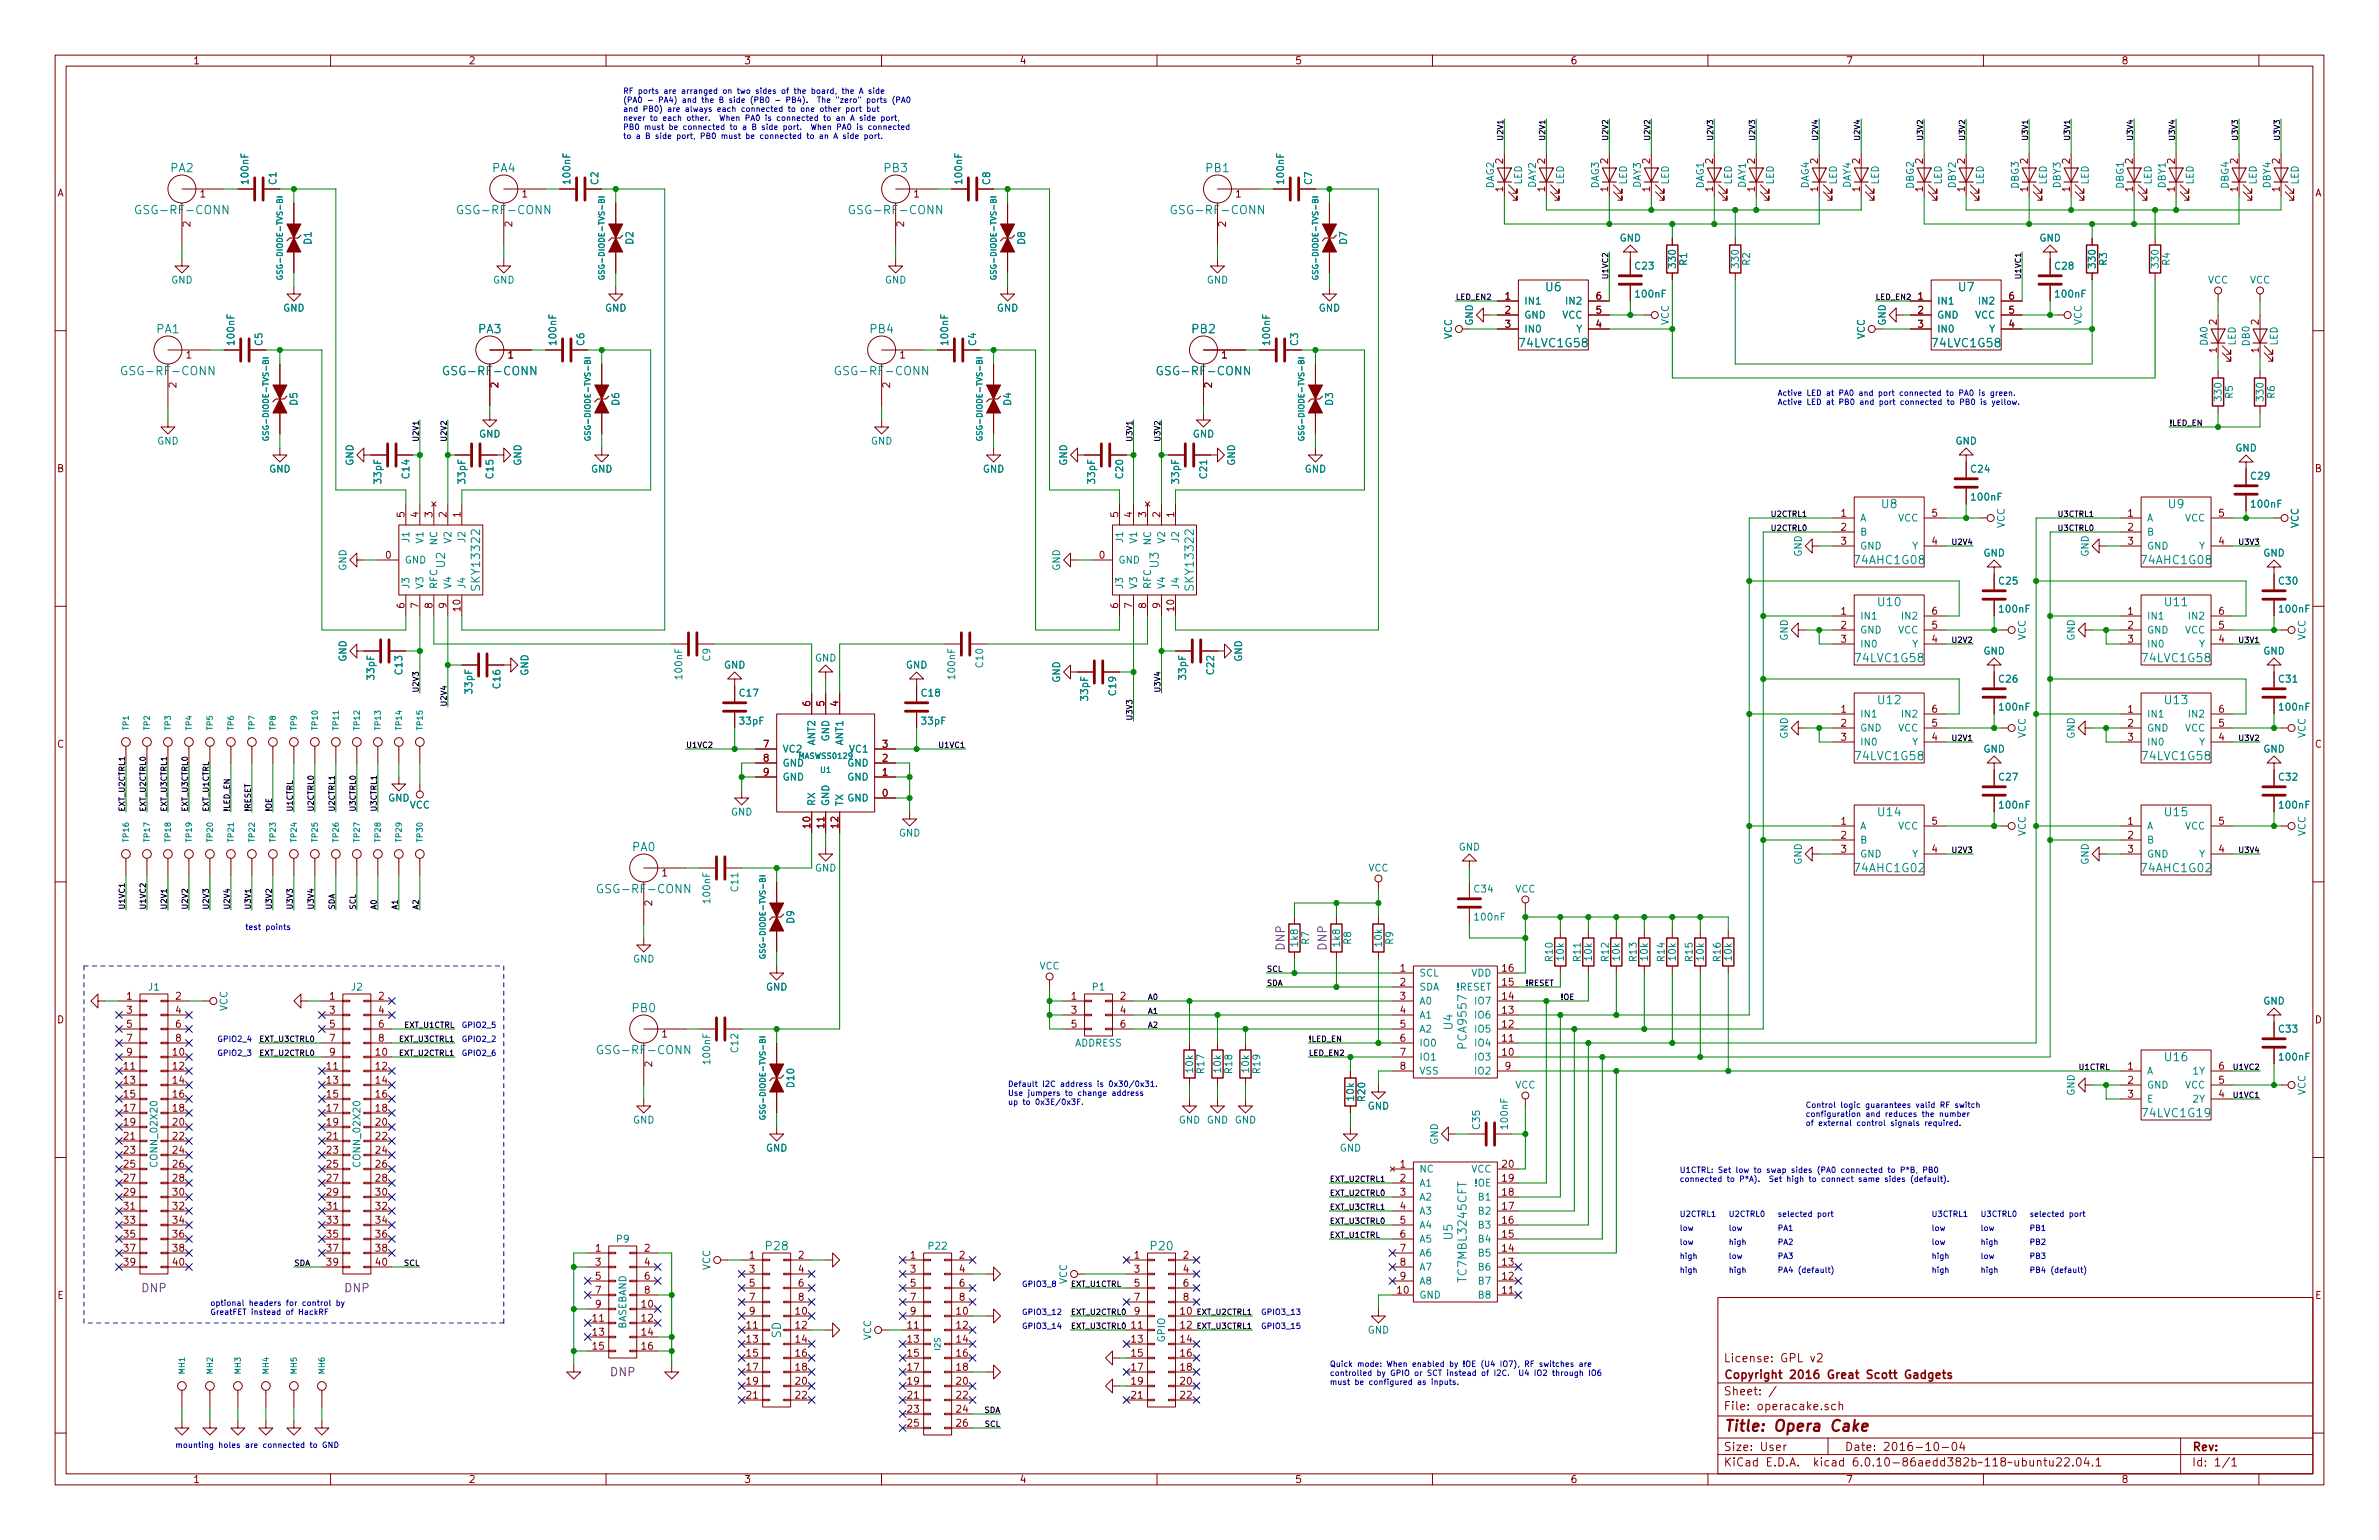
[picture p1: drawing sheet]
<svg xmlns="http://www.w3.org/2000/svg" width="432mm" height="279mm" viewBox="0 0 432 279" stroke-linecap="round" stroke-linejoin="round" font-family="sans-serif">
<defs><g id="words">
<text font-size="2.8" fill="#840000" x="312.8" y="259.7">Title: Opera Cake</text>
<g font-size="2.1" fill="#008484">
<text x="31" y="31.2">PA2</text>
<text x="89.4" y="31.2">PA4</text>
<text x="160.5" y="31.2">PB3</text>
<text x="218.9" y="31.2">PB1</text>
<text x="25.4" y="38.9">GSG-RF-CONN</text>
<text x="83.8" y="38.9">GSG-RF-CONN</text>
<text x="155" y="38.9">GSG-RF-CONN</text>
<text x="213.4" y="38.9">GSG-RF-CONN</text>
<text x="280.6" y="52.8">U6</text>
<text x="355.5" y="52.8">U7</text>
<text x="28.4" y="60.5">PA1</text>
<text x="86.8" y="60.5">PA3</text>
<text x="158" y="60.5">PB4</text>
<text x="216.4" y="60.5">PB2</text>
<text x="276" y="63">74LVC1G58</text>
<text x="351" y="63">74LVC1G58</text>
<text x="22.9" y="68.1">GSG-RF-CONN</text>
<text x="81.3" y="68.1">GSG-RF-CONN</text>
<text x="152.4" y="68.1">GSG-RF-CONN</text>
<text x="210.8" y="68.1">GSG-RF-CONN</text>
<text x="341.5" y="92.2">U8</text>
<text x="393.6" y="92.2">U9</text>
<text x="80.8" y="103" transform="rotate(-90 80.8 103)">U2</text>
<text x="87.1" y="106.7" transform="rotate(-90 87.1 106.7)">SKY13322</text>
<text x="210.3" y="103" transform="rotate(-90 210.3 103)">U3</text>
<text x="216.7" y="106.7" transform="rotate(-90 216.7 106.7)">SKY13322</text>
<text x="336.8" y="102.4">74AHC1G08</text>
<text x="388.9" y="102.4">74AHC1G08</text>
<text x="341" y="110">U10</text>
<text x="393" y="110">U11</text>
<text x="337" y="120.1">74LVC1G58</text>
<text x="389.1" y="120.1">74LVC1G58</text>
<text x="341" y="127.8">U12</text>
<text x="393" y="127.8">U13</text>
<text x="337" y="137.9">74LVC1G58</text>
<text x="389.1" y="137.9">74LVC1G58</text>
<text x="341" y="148.1">U14</text>
<text x="393" y="148.1">U15</text>
<text x="114.8" y="154.4">PA0</text>
<text x="336.8" y="158.2">74AHC1G02</text>
<text x="388.9" y="158.2">74AHC1G02</text>
<text x="109.2" y="162.1">GSG-RF-CONN</text>
<text x="114.8" y="183.6">PB0</text>
<text x="109.2" y="191.3">GSG-RF-CONN</text>
<text x="263.7" y="186.8" transform="rotate(-90 263.7 186.8)">U4</text>
<text x="266.2" y="190" transform="rotate(-90 266.2 190)">PCA9557</text>
<text x="393" y="192.5">U16</text>
<text x="389.1" y="202.7">74LVC1G19</text>
<text x="139.1" y="226.8">P28</text>
<text x="208.9" y="226.8">P20</text>
<text x="263.7" y="224.9" transform="rotate(-90 263.7 224.9)">U5</text>
<text x="266.2" y="232.2" transform="rotate(-90 266.2 232.2)">TC7MBL3245CFT</text>
<text x="141.7" y="242.8" transform="rotate(-90 141.7 242.8)">SD</text>
</g>
<g font-size="2.1" fill="#840084">
<text x="233.2" y="172.4" transform="rotate(-90 233.2 172.4)">DNP</text>
<text x="240.8" y="172.4" transform="rotate(-90 240.8 172.4)">DNP</text>
<text x="25.7" y="234.4">DNP</text>
<text x="62.5" y="234.4">DNP</text>
<text x="110.8" y="249.7">DNP</text>
</g>
<g font-size="2.1" fill="#840000">
<text x="312.8" y="250.2">Copyright 2016 Great Scott Gadgets</text>
<text x="312.8" y="247.1">License: GPL v2</text>
<text x="312.8" y="255.9">File: operacake.sch</text>
<text x="312.8" y="253.2">Sheet: /</text>
<text x="312.8" y="263.2">Size: User</text>
<text x="334.8" y="263.2">Date: 2016-10-04</text>
<text x="397.8" y="263.2">Rev:</text>
<text x="312.8" y="266">KiCad E.D.A. kicad 6.0.10-86aedd382b~118~ubuntu22.04.1</text>
<text x="397.8" y="266">Id: 1/1</text>
</g>
<g font-size="1.8" fill="#840000">
<text x="35" y="11.7">1</text>
<text x="85" y="11.7">2</text>
<text x="135" y="11.7">3</text>
<text x="185" y="11.7">4</text>
<text x="235" y="11.7">5</text>
<text x="285" y="11.7">6</text>
<text x="335" y="11.7">7</text>
<text x="385" y="11.7">8</text>
<text x="272.8" y="29.7" transform="rotate(-90 272.8 29.7)">2</text>
<text x="280.4" y="29.7" transform="rotate(-90 280.4 29.7)">2</text>
<text x="291.8" y="29.7" transform="rotate(-90 291.8 29.7)">2</text>
<text x="299.5" y="29.7" transform="rotate(-90 299.5 29.7)">2</text>
<text x="310.9" y="29.7" transform="rotate(-90 310.9 29.7)">2</text>
<text x="318.5" y="29.7" transform="rotate(-90 318.5 29.7)">2</text>
<text x="329.9" y="29.7" transform="rotate(-90 329.9 29.7)">2</text>
<text x="337.6" y="29.7" transform="rotate(-90 337.6 29.7)">2</text>
<text x="349" y="29.7" transform="rotate(-90 349 29.7)">2</text>
<text x="356.6" y="29.7" transform="rotate(-90 356.6 29.7)">2</text>
<text x="368" y="29.7" transform="rotate(-90 368 29.7)">2</text>
<text x="375.7" y="29.7" transform="rotate(-90 375.7 29.7)">2</text>
<text x="394.7" y="29.7" transform="rotate(-90 394.7 29.7)">2</text>
<text x="406.1" y="29.7" transform="rotate(-90 406.1 29.7)">2</text>
<text x="413.8" y="29.7" transform="rotate(-90 413.8 29.7)">2</text>
<text x="10.3" y="35.6">A</text>
<text x="36.3" y="35.8">1</text>
<text x="94.8" y="35.8">1</text>
<text x="165.9" y="35.8">1</text>
<text x="224.3" y="35.8">1</text>
<text x="272.8" y="34.8" transform="rotate(-90 272.8 34.8)">1</text>
<text x="280.4" y="34.8" transform="rotate(-90 280.4 34.8)">1</text>
<text x="291.8" y="34.8" transform="rotate(-90 291.8 34.8)">1</text>
<text x="299.5" y="34.8" transform="rotate(-90 299.5 34.8)">1</text>
<text x="310.9" y="34.8" transform="rotate(-90 310.9 34.8)">1</text>
<text x="318.5" y="34.8" transform="rotate(-90 318.5 34.8)">1</text>
<text x="329.9" y="34.8" transform="rotate(-90 329.9 34.8)">1</text>
<text x="337.6" y="34.8" transform="rotate(-90 337.6 34.8)">1</text>
<text x="349" y="34.8" transform="rotate(-90 349 34.8)">1</text>
<text x="356.6" y="34.8" transform="rotate(-90 356.6 34.8)">1</text>
<text x="368" y="34.8" transform="rotate(-90 368 34.8)">1</text>
<text x="375.7" y="34.8" transform="rotate(-90 375.7 34.8)">1</text>
<text x="387.1" y="34.8" transform="rotate(-90 387.1 34.8)">1</text>
<text x="394.7" y="34.8" transform="rotate(-90 394.7 34.8)">1</text>
<text x="406.1" y="34.8" transform="rotate(-90 406.1 34.8)">1</text>
<text x="413.8" y="34.8" transform="rotate(-90 413.8 34.8)">1</text>
<text x="420.1" y="35.6">A</text>
<text x="34.5" y="41.1" transform="rotate(-90 34.5 41.1)">2</text>
<text x="93" y="41.1" transform="rotate(-90 93 41.1)">2</text>
<text x="164.1" y="41.1" transform="rotate(-90 164.1 41.1)">2</text>
<text x="222.5" y="41.1" transform="rotate(-90 222.5 41.1)">2</text>
<text x="273.2" y="54.4">1</text>
<text x="273.2" y="56.9">2</text>
<text x="273.2" y="59.4">3</text>
<text x="289.7" y="59.4">4</text>
<text x="289.7" y="56.9">5</text>
<text x="289.7" y="54.4">6</text>
<text x="348.1" y="54.4">1</text>
<text x="348.1" y="56.9">2</text>
<text x="348.1" y="59.4">3</text>
<text x="364.6" y="59.4">4</text>
<text x="364.6" y="56.9">5</text>
<text x="364.6" y="54.4">6</text>
<text x="402.3" y="58.9" transform="rotate(-90 402.3 58.9)">2</text>
<text x="410" y="58.9" transform="rotate(-90 410 58.9)">2</text>
<text x="33.8" y="65">1</text>
<text x="92.2" y="65">1</text>
<text x="163.3" y="65">1</text>
<text x="221.8" y="65">1</text>
<text x="402.3" y="64" transform="rotate(-90 402.3 64)">1</text>
<text x="410" y="64" transform="rotate(-90 410 64)">1</text>
<text x="32" y="70.3" transform="rotate(-90 32 70.3)">2</text>
<text x="90.4" y="70.3" transform="rotate(-90 90.4 70.3)">2</text>
<text x="161.5" y="70.3" transform="rotate(-90 161.5 70.3)">2</text>
<text x="220" y="70.3" transform="rotate(-90 220 70.3)">2</text>
<text x="10.3" y="85.7">B</text>
<text x="420.1" y="85.7">B</text>
<text x="73.4" y="93.8" transform="rotate(-90 73.4 93.8)">5</text>
<text x="75.9" y="93.8" transform="rotate(-90 75.9 93.8)">4</text>
<text x="78.5" y="93.8" transform="rotate(-90 78.5 93.8)">3</text>
<text x="81" y="93.8" transform="rotate(-90 81 93.8)">2</text>
<text x="83.6" y="93.8" transform="rotate(-90 83.6 93.8)">1</text>
<text x="202.9" y="93.8" transform="rotate(-90 202.9 93.8)">5</text>
<text x="205.5" y="93.8" transform="rotate(-90 205.5 93.8)">4</text>
<text x="208" y="93.8" transform="rotate(-90 208 93.8)">3</text>
<text x="210.6" y="93.8" transform="rotate(-90 210.6 93.8)">2</text>
<text x="213.1" y="93.8" transform="rotate(-90 213.1 93.8)">1</text>
<text x="334.2" y="93.7">1</text>
<text x="350.7" y="93.7">5</text>
<text x="386.2" y="93.7">1</text>
<text x="402.7" y="93.7">5</text>
<text x="70" y="101.3">0</text>
<text x="199.5" y="101.3">0</text>
<text x="334.2" y="96.3">2</text>
<text x="334.2" y="98.8">3</text>
<text x="350.7" y="98.8">4</text>
<text x="386.2" y="96.3">2</text>
<text x="386.2" y="98.8">3</text>
<text x="402.7" y="98.8">4</text>
<text x="73.4" y="110.3" transform="rotate(-90 73.4 110.3)">6</text>
<text x="75.9" y="110.3" transform="rotate(-90 75.9 110.3)">7</text>
<text x="78.5" y="110.3" transform="rotate(-90 78.5 110.3)">8</text>
<text x="81" y="110.3" transform="rotate(-90 81 110.3)">9</text>
<text x="83.6" y="110.8" transform="rotate(-90 83.6 110.8)">10</text>
<text x="202.9" y="110.3" transform="rotate(-90 202.9 110.3)">6</text>
<text x="205.5" y="110.3" transform="rotate(-90 205.5 110.3)">7</text>
<text x="208" y="110.3" transform="rotate(-90 208 110.3)">8</text>
<text x="210.6" y="110.3" transform="rotate(-90 210.6 110.3)">9</text>
<text x="213.1" y="110.8" transform="rotate(-90 213.1 110.8)">10</text>
<text x="334.2" y="111.5">1</text>
<text x="350.7" y="111.5">6</text>
<text x="386.2" y="111.5">1</text>
<text x="402.7" y="111.5">6</text>
<text x="334.2" y="114">2</text>
<text x="334.2" y="116.6">3</text>
<text x="350.7" y="116.6">4</text>
<text x="350.7" y="114">5</text>
<text x="386.2" y="114">2</text>
<text x="386.2" y="116.6">3</text>
<text x="402.7" y="116.6">4</text>
<text x="402.7" y="114">5</text>
<text x="147.1" y="128.1" transform="rotate(-90 147.1 128.1)">6</text>
<text x="149.6" y="128.1" transform="rotate(-90 149.6 128.1)">5</text>
<text x="152.1" y="128.1" transform="rotate(-90 152.1 128.1)">4</text>
<text x="334.2" y="129.3">1</text>
<text x="334.2" y="131.8">2</text>
<text x="350.7" y="131.8">5</text>
<text x="350.7" y="129.3">6</text>
<text x="386.2" y="129.3">1</text>
<text x="386.2" y="131.8">2</text>
<text x="402.7" y="131.8">5</text>
<text x="402.7" y="129.3">6</text>
<text x="10.3" y="135.6">C</text>
<text x="138.6" y="135.6">7</text>
<text x="160.2" y="135.6">3</text>
<text x="334.2" y="134.4">3</text>
<text x="350.7" y="134.4">4</text>
<text x="386.2" y="134.4">3</text>
<text x="402.7" y="134.4">4</text>
<text x="420.1" y="135.6">C</text>
<text x="138.6" y="138.2">8</text>
<text x="138.6" y="140.7">9</text>
<text x="160.2" y="140.7">1</text>
<text x="160.2" y="138.2">2</text>
<text x="160.2" y="144.5">0</text>
<text x="334.2" y="149.6">1</text>
<text x="350.7" y="149.6">5</text>
<text x="386.2" y="149.6">1</text>
<text x="402.7" y="149.6">5</text>
<text x="147.1" y="150.2" transform="rotate(-90 147.1 150.2)">10</text>
<text x="149.6" y="150.2" transform="rotate(-90 149.6 150.2)">11</text>
<text x="152.1" y="150.2" transform="rotate(-90 152.1 150.2)">12</text>
<text x="334.2" y="152.1">2</text>
<text x="334.2" y="154.7">3</text>
<text x="350.7" y="154.7">4</text>
<text x="386.2" y="152.1">2</text>
<text x="386.2" y="154.7">3</text>
<text x="402.7" y="154.7">4</text>
<text x="120.2" y="159">1</text>
<text x="118.4" y="164.3" transform="rotate(-90 118.4 164.3)">2</text>
<text x="254.1" y="176.3">1</text>
<text x="254.1" y="178.8">2</text>
<text x="272.7" y="178.8">15</text>
<text x="272.7" y="176.3">16</text>
<text x="10.3" y="185.7">D</text>
<text x="23" y="181.4">1</text>
<text x="23" y="183.9">3</text>
<text x="31.9" y="181.4">2</text>
<text x="31.9" y="183.9">4</text>
<text x="59.8" y="181.4">1</text>
<text x="59.8" y="183.9">3</text>
<text x="68.7" y="181.4">2</text>
<text x="68.7" y="183.9">4</text>
<text x="194.5" y="181.4">1</text>
<text x="194.5" y="183.9">3</text>
<text x="203.3" y="181.4">2</text>
<text x="203.3" y="183.9">4</text>
<text x="254.1" y="181.4">3</text>
<text x="254.1" y="183.9">4</text>
<text x="272.7" y="183.9">13</text>
<text x="272.7" y="181.4">14</text>
<text x="420.1" y="185.7">D</text>
<text x="23" y="186.4">5</text>
<text x="23" y="189">7</text>
<text x="23" y="191.5">9</text>
<text x="31.4" y="191.5">10</text>
<text x="31.9" y="186.4">6</text>
<text x="31.9" y="189">8</text>
<text x="59.8" y="186.4">5</text>
<text x="59.8" y="189">7</text>
<text x="59.8" y="191.5">9</text>
<text x="68.2" y="191.5">10</text>
<text x="68.7" y="186.4">6</text>
<text x="68.7" y="189">8</text>
<text x="120.2" y="188.2">1</text>
<text x="194.5" y="186.4">5</text>
<text x="203.3" y="186.4">6</text>
<text x="254.1" y="186.4">5</text>
<text x="254.1" y="189">6</text>
<text x="254.1" y="191.5">7</text>
<text x="272.7" y="191.5">10</text>
<text x="272.7" y="189">11</text>
<text x="272.7" y="186.4">12</text>
<text x="22.5" y="194.1">11</text>
<text x="22.5" y="196.6">13</text>
<text x="31.4" y="194.1">12</text>
<text x="31.4" y="196.6">14</text>
<text x="59.3" y="194.1">11</text>
<text x="59.3" y="196.6">13</text>
<text x="68.2" y="194.1">12</text>
<text x="68.2" y="196.6">14</text>
<text x="118.4" y="193.5" transform="rotate(-90 118.4 193.5)">2</text>
<text x="254.1" y="194.1">8</text>
<text x="273.2" y="194.1">9</text>
<text x="386.2" y="194.1">1</text>
<text x="386.2" y="196.6">2</text>
<text x="402.7" y="196.6">5</text>
<text x="402.7" y="194.1">6</text>
<text x="22.5" y="199.1">15</text>
<text x="22.5" y="201.7">17</text>
<text x="31.4" y="199.1">16</text>
<text x="31.4" y="201.7">18</text>
<text x="59.3" y="199.1">15</text>
<text x="59.3" y="201.7">17</text>
<text x="68.2" y="199.1">16</text>
<text x="68.2" y="201.7">18</text>
<text x="386.2" y="199.1">3</text>
<text x="402.7" y="199.1">4</text>
<text x="22.5" y="204.2">19</text>
<text x="22.5" y="206.8">21</text>
<text x="22.5" y="209.3">23</text>
<text x="31.4" y="204.2">20</text>
<text x="31.4" y="206.8">22</text>
<text x="31.4" y="209.3">24</text>
<text x="59.3" y="204.2">19</text>
<text x="59.3" y="206.8">21</text>
<text x="59.3" y="209.3">23</text>
<text x="68.2" y="204.2">20</text>
<text x="68.2" y="206.8">22</text>
<text x="68.2" y="209.3">24</text>
<text x="22.5" y="211.8">25</text>
<text x="22.5" y="214.4">27</text>
<text x="31.4" y="211.8">26</text>
<text x="31.4" y="214.4">28</text>
<text x="59.3" y="211.8">25</text>
<text x="59.3" y="214.4">27</text>
<text x="68.2" y="211.8">26</text>
<text x="68.2" y="214.4">28</text>
<text x="254.1" y="211.8">1</text>
<text x="254.1" y="214.4">2</text>
<text x="272.7" y="214.4">19</text>
<text x="272.7" y="211.8">20</text>
<text x="22.5" y="216.9">29</text>
<text x="22.5" y="219.5">31</text>
<text x="22.5" y="222">33</text>
<text x="31.4" y="216.9">30</text>
<text x="31.4" y="219.5">32</text>
<text x="31.4" y="222">34</text>
<text x="59.3" y="216.9">29</text>
<text x="59.3" y="219.5">31</text>
<text x="59.3" y="222">33</text>
<text x="68.2" y="216.9">30</text>
<text x="68.2" y="219.5">32</text>
<text x="68.2" y="222">34</text>
<text x="254.1" y="216.9">3</text>
<text x="254.1" y="219.5">4</text>
<text x="254.1" y="222">5</text>
<text x="272.7" y="222">16</text>
<text x="272.7" y="219.5">17</text>
<text x="272.7" y="216.9">18</text>
<text x="22.5" y="224.5">35</text>
<text x="22.5" y="227.1">37</text>
<text x="31.4" y="224.5">36</text>
<text x="31.4" y="227.1">38</text>
<text x="59.3" y="224.5">35</text>
<text x="59.3" y="227.1">37</text>
<text x="68.2" y="224.5">36</text>
<text x="68.2" y="227.1">38</text>
<text x="108.1" y="227.1">1</text>
<text x="117" y="227.1">2</text>
<text x="254.1" y="224.5">6</text>
<text x="254.1" y="227.1">7</text>
<text x="272.7" y="227.1">14</text>
<text x="272.7" y="224.5">15</text>
<text x="22.5" y="229.6">39</text>
<text x="31.4" y="229.6">40</text>
<text x="59.3" y="229.6">39</text>
<text x="68.2" y="229.6">40</text>
<text x="108.1" y="229.6">3</text>
<text x="108.1" y="232.2">5</text>
<text x="117" y="229.6">4</text>
<text x="117" y="232.2">6</text>
<text x="136" y="228.3">1</text>
<text x="136" y="230.9">3</text>
<text x="136" y="233.4">5</text>
<text x="144.9" y="228.3">2</text>
<text x="144.9" y="230.9">4</text>
<text x="144.9" y="233.4">6</text>
<text x="165.2" y="228.3">1</text>
<text x="165.2" y="230.9">3</text>
<text x="165.2" y="233.4">5</text>
<text x="174.1" y="228.3">2</text>
<text x="174.1" y="230.9">4</text>
<text x="174.1" y="233.4">6</text>
<text x="205.9" y="228.3">1</text>
<text x="205.9" y="230.9">3</text>
<text x="205.9" y="233.4">5</text>
<text x="214.8" y="228.3">2</text>
<text x="214.8" y="230.9">4</text>
<text x="214.8" y="233.4">6</text>
<text x="254.1" y="229.6">8</text>
<text x="254.1" y="232.2">9</text>
<text x="272.7" y="232.2">12</text>
<text x="272.7" y="229.6">13</text>
<text x="10.4" y="235.7">E</text>
<text x="107.6" y="239.8">11</text>
<text x="108.1" y="234.7">7</text>
<text x="108.1" y="237.2">9</text>
<text x="116.5" y="237.2">10</text>
<text x="116.5" y="239.8">12</text>
<text x="117" y="234.7">8</text>
<text x="136" y="236">7</text>
<text x="136" y="238.5">9</text>
<text x="144.4" y="238.5">10</text>
<text x="144.9" y="236">8</text>
<text x="165.2" y="236">7</text>
<text x="165.2" y="238.5">9</text>
<text x="173.6" y="238.5">10</text>
<text x="174.1" y="236">8</text>
<text x="205.9" y="236">7</text>
<text x="205.9" y="238.5">9</text>
<text x="214.3" y="238.5">10</text>
<text x="214.8" y="236">8</text>
<text x="253.7" y="234.7">10</text>
<text x="272.7" y="234.7">11</text>
<text x="420.2" y="235.7">E</text>
<text x="107.6" y="242.3">13</text>
<text x="107.6" y="244.9">15</text>
<text x="116.5" y="242.3">14</text>
<text x="116.5" y="244.9">16</text>
<text x="135.5" y="241">11</text>
<text x="135.5" y="243.6">13</text>
<text x="144.4" y="241">12</text>
<text x="144.4" y="243.6">14</text>
<text x="164.8" y="241">11</text>
<text x="164.8" y="243.6">13</text>
<text x="173.6" y="241">12</text>
<text x="173.6" y="243.6">14</text>
<text x="205.4" y="241">11</text>
<text x="205.4" y="243.6">13</text>
<text x="214.3" y="241">12</text>
<text x="214.3" y="243.6">14</text>
<text x="135.5" y="246.1">15</text>
<text x="135.5" y="248.7">17</text>
<text x="135.5" y="251.2">19</text>
<text x="144.4" y="246.1">16</text>
<text x="144.4" y="248.7">18</text>
<text x="144.4" y="251.2">20</text>
<text x="164.8" y="246.1">15</text>
<text x="164.8" y="248.7">17</text>
<text x="164.8" y="251.2">19</text>
<text x="173.6" y="246.1">16</text>
<text x="173.6" y="248.7">18</text>
<text x="173.6" y="251.2">20</text>
<text x="205.4" y="246.1">15</text>
<text x="205.4" y="248.7">17</text>
<text x="205.4" y="251.2">19</text>
<text x="214.3" y="246.1">16</text>
<text x="214.3" y="248.7">18</text>
<text x="214.3" y="251.2">20</text>
<text x="135.5" y="253.7">21</text>
<text x="144.4" y="253.7">22</text>
<text x="164.8" y="253.7">21</text>
<text x="164.8" y="256.3">23</text>
<text x="173.6" y="253.7">22</text>
<text x="173.6" y="256.3">24</text>
<text x="205.4" y="253.7">21</text>
<text x="214.3" y="253.7">22</text>
<text x="164.8" y="258.8">25</text>
<text x="173.6" y="258.8">26</text>
<text x="35" y="269.1">1</text>
<text x="85" y="269.1">2</text>
<text x="135" y="269.1">3</text>
<text x="185" y="269.1">4</text>
<text x="235" y="269.1">5</text>
<text x="285" y="269.1">6</text>
<text x="335" y="269.1">7</text>
<text x="385" y="269.1">8</text>
</g>
<g font-size="1.8" fill="#008484">
<text x="387.1" y="29.7" transform="rotate(-90 387.1 29.7)">2</text>
<text x="45.1" y="33.2" transform="rotate(-90 45.1 33.2)">100nF</text>
<text x="50.2" y="33.5" transform="rotate(-90 50.2 33.5)">C1</text>
<text x="103.5" y="33.2" transform="rotate(-90 103.5 33.2)">100nF</text>
<text x="108.6" y="33.5" transform="rotate(-90 108.6 33.5)">C2</text>
<text x="174.6" y="33.2" transform="rotate(-90 174.6 33.2)">100nF</text>
<text x="179.7" y="33.5" transform="rotate(-90 179.7 33.5)">C8</text>
<text x="233" y="33.2" transform="rotate(-90 233 33.2)">100nF</text>
<text x="238.1" y="33.5" transform="rotate(-90 238.1 33.5)">C7</text>
<text x="271.1" y="34.2" transform="rotate(-90 271.1 34.2)">DAG2</text>
<text x="276.2" y="33.5" transform="rotate(-90 276.2 33.5)">LED</text>
<text x="278.8" y="34.1" transform="rotate(-90 278.8 34.1)">DAY2</text>
<text x="283.8" y="33.5" transform="rotate(-90 283.8 33.5)">LED</text>
<text x="290.2" y="34.2" transform="rotate(-90 290.2 34.2)">DAG3</text>
<text x="295.3" y="33.5" transform="rotate(-90 295.3 33.5)">LED</text>
<text x="297.8" y="34.1" transform="rotate(-90 297.8 34.1)">DAY3</text>
<text x="302.9" y="33.5" transform="rotate(-90 302.9 33.5)">LED</text>
<text x="309.2" y="34.2" transform="rotate(-90 309.2 34.2)">DAG1</text>
<text x="314.3" y="33.5" transform="rotate(-90 314.3 33.5)">LED</text>
<text x="316.9" y="34.1" transform="rotate(-90 316.9 34.1)">DAY1</text>
<text x="321.9" y="33.5" transform="rotate(-90 321.9 33.5)">LED</text>
<text x="328.3" y="34.2" transform="rotate(-90 328.3 34.2)">DAG4</text>
<text x="333.4" y="33.5" transform="rotate(-90 333.4 33.5)">LED</text>
<text x="335.9" y="34.1" transform="rotate(-90 335.9 34.1)">DAY4</text>
<text x="341" y="33.5" transform="rotate(-90 341 33.5)">LED</text>
<text x="347.3" y="34.2" transform="rotate(-90 347.3 34.2)">DBG2</text>
<text x="352.4" y="33.5" transform="rotate(-90 352.4 33.5)">LED</text>
<text x="355" y="34.1" transform="rotate(-90 355 34.1)">DBY2</text>
<text x="360" y="33.5" transform="rotate(-90 360 33.5)">LED</text>
<text x="366.4" y="34.2" transform="rotate(-90 366.4 34.2)">DBG3</text>
<text x="371.5" y="33.5" transform="rotate(-90 371.5 33.5)">LED</text>
<text x="374" y="34.1" transform="rotate(-90 374 34.1)">DBY3</text>
<text x="379.1" y="33.5" transform="rotate(-90 379.1 33.5)">LED</text>
<text x="385.4" y="34.2" transform="rotate(-90 385.4 34.2)">DBG1</text>
<text x="390.5" y="33.5" transform="rotate(-90 390.5 33.5)">LED</text>
<text x="393.1" y="34.1" transform="rotate(-90 393.1 34.1)">DBY1</text>
<text x="398.1" y="33.5" transform="rotate(-90 398.1 33.5)">LED</text>
<text x="404.5" y="34.2" transform="rotate(-90 404.5 34.2)">DBG4</text>
<text x="409.6" y="33.5" transform="rotate(-90 409.6 33.5)">LED</text>
<text x="412.1" y="34.1" transform="rotate(-90 412.1 34.1)">DBY4</text>
<text x="417.2" y="33.5" transform="rotate(-90 417.2 33.5)">LED</text>
<text x="56.5" y="44.3" transform="rotate(-90 56.5 44.3)">D1</text>
<text x="114.9" y="44.3" transform="rotate(-90 114.9 44.3)">D2</text>
<text x="186.1" y="44.3" transform="rotate(-90 186.1 44.3)">D8</text>
<text x="244.5" y="44.3" transform="rotate(-90 244.5 44.3)">D7</text>
<text x="293.9" y="43.8">GND</text>
<text x="370.1" y="43.8">GND</text>
<text x="31.1" y="51.4">GND</text>
<text x="89.5" y="51.4">GND</text>
<text x="160.6" y="51.4">GND</text>
<text x="219" y="51.4">GND</text>
<text x="296.8" y="48.9">C23</text>
<text x="297" y="54">100nF</text>
<text x="304.2" y="48.5" transform="rotate(-90 304.2 48.5)">330</text>
<text x="306.2" y="48.1" transform="rotate(-90 306.2 48.1)">R1</text>
<text x="315.6" y="48.5" transform="rotate(-90 315.6 48.5)">330</text>
<text x="317.6" y="48.1" transform="rotate(-90 317.6 48.1)">R2</text>
<text x="373" y="48.9">C28</text>
<text x="373.2" y="54">100nF</text>
<text x="380.4" y="48.5" transform="rotate(-90 380.4 48.5)">330</text>
<text x="382.4" y="48.1" transform="rotate(-90 382.4 48.1)">R3</text>
<text x="391.8" y="48.5" transform="rotate(-90 391.8 48.5)">330</text>
<text x="393.8" y="48.1" transform="rotate(-90 393.8 48.1)">R4</text>
<text x="400.7" y="51.4">VCC</text>
<text x="408.3" y="51.4">VCC</text>
<text x="51.4" y="56.5">GND</text>
<text x="109.8" y="56.5">GND</text>
<text x="180.9" y="56.5">GND</text>
<text x="239.3" y="56.5">GND</text>
<text x="267.3" y="59.1" transform="rotate(-90 267.3 59.1)">GND</text>
<text x="276.6" y="55.2">IN1</text>
<text x="276.6" y="57.8">GND</text>
<text x="283.5" y="57.8">VCC</text>
<text x="284.5" y="55.2">IN2</text>
<text x="302.9" y="59" transform="rotate(-90 302.9 59)">VCC</text>
<text x="342.3" y="59.1" transform="rotate(-90 342.3 59.1)">GND</text>
<text x="351.5" y="55.2">IN1</text>
<text x="351.5" y="57.8">GND</text>
<text x="358.5" y="57.8">VCC</text>
<text x="359.5" y="55.2">IN2</text>
<text x="377.8" y="59" transform="rotate(-90 377.8 59)">VCC</text>
<text x="42.5" y="62.4" transform="rotate(-90 42.5 62.4)">100nF</text>
<text x="47.6" y="62.7" transform="rotate(-90 47.6 62.7)">C5</text>
<text x="101" y="62.4" transform="rotate(-90 101 62.4)">100nF</text>
<text x="106" y="62.7" transform="rotate(-90 106 62.7)">C6</text>
<text x="172.1" y="62.4" transform="rotate(-90 172.1 62.4)">100nF</text>
<text x="177.2" y="62.7" transform="rotate(-90 177.2 62.7)">C4</text>
<text x="230.5" y="62.4" transform="rotate(-90 230.5 62.4)">100nF</text>
<text x="235.6" y="62.7" transform="rotate(-90 235.6 62.7)">C3</text>
<text x="263.5" y="61.6" transform="rotate(-90 263.5 61.6)">VCC</text>
<text x="276.6" y="60.3">IN0</text>
<text x="286.1" y="60.3">Y</text>
<text x="338.5" y="61.6" transform="rotate(-90 338.5 61.6)">VCC</text>
<text x="351.5" y="60.3">IN0</text>
<text x="361" y="60.3">Y</text>
<text x="400.7" y="62.7" transform="rotate(-90 400.7 62.7)">DA0</text>
<text x="405.8" y="62.7" transform="rotate(-90 405.8 62.7)">LED</text>
<text x="408.3" y="62.7" transform="rotate(-90 408.3 62.7)">DB0</text>
<text x="413.4" y="62.7" transform="rotate(-90 413.4 62.7)">LED</text>
<text x="54" y="73.5" transform="rotate(-90 54 73.5)">D5</text>
<text x="112.4" y="73.5" transform="rotate(-90 112.4 73.5)">D6</text>
<text x="183.5" y="73.5" transform="rotate(-90 183.5 73.5)">D4</text>
<text x="241.9" y="73.5" transform="rotate(-90 241.9 73.5)">D3</text>
<text x="403.2" y="72.6" transform="rotate(-90 403.2 72.6)">330</text>
<text x="405.3" y="72.3" transform="rotate(-90 405.3 72.3)">R5</text>
<text x="410.8" y="72.6" transform="rotate(-90 410.8 72.6)">330</text>
<text x="412.9" y="72.3" transform="rotate(-90 412.9 72.3)">R6</text>
<text x="28.5" y="80.6">GND</text>
<text x="86.9" y="79.4">GND</text>
<text x="158.1" y="80.6">GND</text>
<text x="216.5" y="79.4">GND</text>
<text x="354.9" y="80.6">GND</text>
<text x="405.7" y="81.9">GND</text>
<text x="48.8" y="85.7">GND</text>
<text x="64.1" y="84.5" transform="rotate(-90 64.1 84.5)">GND</text>
<text x="69.2" y="87.7" transform="rotate(-90 69.2 87.7)">33pF</text>
<text x="74.3" y="86.7" transform="rotate(-90 74.3 86.7)">C14</text>
<text x="84.5" y="87.7" transform="rotate(-90 84.5 87.7)">33pF</text>
<text x="89.5" y="86.7" transform="rotate(-90 89.5 86.7)">C15</text>
<text x="94.6" y="84.5" transform="rotate(-90 94.6 84.5)">GND</text>
<text x="107.3" y="85.7">GND</text>
<text x="178.4" y="85.7">GND</text>
<text x="193.7" y="84.5" transform="rotate(-90 193.7 84.5)">GND</text>
<text x="198.8" y="87.7" transform="rotate(-90 198.8 87.7)">33pF</text>
<text x="203.8" y="86.7" transform="rotate(-90 203.8 86.7)">C20</text>
<text x="214" y="87.7" transform="rotate(-90 214 87.7)">33pF</text>
<text x="219.1" y="86.7" transform="rotate(-90 219.1 86.7)">C21</text>
<text x="224.2" y="84.5" transform="rotate(-90 224.2 84.5)">GND</text>
<text x="236.8" y="85.7">GND</text>
<text x="357.8" y="85.7">C24</text>
<text x="408.6" y="87">C29</text>
<text x="337.6" y="94.6">A</text>
<text x="344.5" y="94.6">VCC</text>
<text x="358" y="90.8">100nF</text>
<text x="363.9" y="95.8" transform="rotate(-90 363.9 95.8)">VCC</text>
<text x="389.6" y="94.6">A</text>
<text x="396.6" y="94.6">VCC</text>
<text x="408.8" y="92.1">100nF</text>
<text x="417.2" y="95.8" transform="rotate(-90 417.2 95.8)">VCC</text>
<text x="74.3" y="98.2" transform="rotate(-90 74.3 98.2)">J1</text>
<text x="76.8" y="98.4" transform="rotate(-90 76.8 98.4)">V1</text>
<text x="79.4" y="98.8" transform="rotate(-90 79.4 98.8)">NC</text>
<text x="81.9" y="98.4" transform="rotate(-90 81.9 98.4)">V2</text>
<text x="84.5" y="98.2" transform="rotate(-90 84.5 98.2)">J2</text>
<text x="203.8" y="98.2" transform="rotate(-90 203.8 98.2)">J1</text>
<text x="206.4" y="98.4" transform="rotate(-90 206.4 98.4)">V1</text>
<text x="208.9" y="98.8" transform="rotate(-90 208.9 98.8)">NC</text>
<text x="211.5" y="98.4" transform="rotate(-90 211.5 98.4)">V2</text>
<text x="214" y="98.2" transform="rotate(-90 214 98.2)">J2</text>
<text x="327" y="101" transform="rotate(-90 327 101)">GND</text>
<text x="337.6" y="97.2">B</text>
<text x="337.6" y="99.7">GND</text>
<text x="347.1" y="99.7">Y</text>
<text x="360" y="101">GND</text>
<text x="379.1" y="101" transform="rotate(-90 379.1 101)">GND</text>
<text x="389.6" y="97.2">B</text>
<text x="389.6" y="99.7">GND</text>
<text x="399.1" y="99.7">Y</text>
<text x="410.8" y="101">GND</text>
<text x="62.9" y="103.6" transform="rotate(-90 62.9 103.6)">GND</text>
<text x="73.4" y="102.2">GND</text>
<text x="74.3" y="106.9" transform="rotate(-90 74.3 106.9)">J3</text>
<text x="76.8" y="106.9" transform="rotate(-90 76.8 106.9)">V3</text>
<text x="79.4" y="106.9" transform="rotate(-90 79.4 106.9)">RFC</text>
<text x="81.9" y="106.9" transform="rotate(-90 81.9 106.9)">V4</text>
<text x="84.5" y="106.9" transform="rotate(-90 84.5 106.9)">J4</text>
<text x="192.4" y="103.6" transform="rotate(-90 192.4 103.6)">GND</text>
<text x="202.9" y="102.2">GND</text>
<text x="203.8" y="106.9" transform="rotate(-90 203.8 106.9)">J3</text>
<text x="206.4" y="106.9" transform="rotate(-90 206.4 106.9)">V3</text>
<text x="208.9" y="106.9" transform="rotate(-90 208.9 106.9)">RFC</text>
<text x="211.5" y="106.9" transform="rotate(-90 211.5 106.9)">V4</text>
<text x="214" y="106.9" transform="rotate(-90 214 106.9)">J4</text>
<text x="362.9" y="106">C25</text>
<text x="413.7" y="106">C30</text>
<text x="337.6" y="112.4">IN1</text>
<text x="345.5" y="112.4">IN2</text>
<text x="363" y="111.1">100nF</text>
<text x="389.6" y="112.4">IN1</text>
<text x="397.6" y="112.4">IN2</text>
<text x="413.8" y="111.1">100nF</text>
<text x="128.9" y="119.9" transform="rotate(-90 128.9 119.9)">C9</text>
<text x="324.5" y="116.3" transform="rotate(-90 324.5 116.3)">GND</text>
<text x="337.6" y="114.9">GND</text>
<text x="337.6" y="117.5">IN0</text>
<text x="344.5" y="114.9">VCC</text>
<text x="347.1" y="117.5">Y</text>
<text x="360" y="118.7">GND</text>
<text x="367.7" y="116.2" transform="rotate(-90 367.7 116.2)">VCC</text>
<text x="376.6" y="116.3" transform="rotate(-90 376.6 116.3)">GND</text>
<text x="389.6" y="114.9">GND</text>
<text x="389.6" y="117.5">IN0</text>
<text x="396.6" y="114.9">VCC</text>
<text x="399.1" y="117.5">Y</text>
<text x="410.8" y="118.7">GND</text>
<text x="418.5" y="116.2" transform="rotate(-90 418.5 116.2)">VCC</text>
<text x="62.9" y="120.1" transform="rotate(-90 62.9 120.1)">GND</text>
<text x="67.9" y="123.2" transform="rotate(-90 67.9 123.2)">33pF</text>
<text x="73" y="122.3" transform="rotate(-90 73 122.3)">C13</text>
<text x="85.7" y="125.8" transform="rotate(-90 85.7 125.8)">33pF</text>
<text x="90.8" y="124.8" transform="rotate(-90 90.8 124.8)">C16</text>
<text x="95.9" y="122.6" transform="rotate(-90 95.9 122.6)">GND</text>
<text x="123.8" y="123" transform="rotate(-90 123.8 123)">100nF</text>
<text x="131.4" y="121.3">GND</text>
<text x="147.9" y="120">GND</text>
<text x="164.4" y="121.3">GND</text>
<text x="173.4" y="123" transform="rotate(-90 173.4 123)">100nF</text>
<text x="178.4" y="121" transform="rotate(-90 178.4 121)">C10</text>
<text x="192.4" y="123.9" transform="rotate(-90 192.4 123.9)">GND</text>
<text x="215.3" y="123.2" transform="rotate(-90 215.3 123.2)">33pF</text>
<text x="220.3" y="122.3" transform="rotate(-90 220.3 122.3)">C22</text>
<text x="225.4" y="120.1" transform="rotate(-90 225.4 120.1)">GND</text>
<text x="362.9" y="123.8">C26</text>
<text x="413.7" y="123.8">C31</text>
<text x="134.3" y="126.4">C17</text>
<text x="134.3" y="131.4">33pF</text>
<text x="167.3" y="126.4">C18</text>
<text x="167.3" y="131.4">33pF</text>
<text x="197.5" y="127" transform="rotate(-90 197.5 127)">33pF</text>
<text x="202.6" y="126.1" transform="rotate(-90 202.6 126.1)">C19</text>
<text x="337.6" y="130.2">IN1</text>
<text x="345.5" y="130.2">IN2</text>
<text x="363" y="128.9">100nF</text>
<text x="389.6" y="130.2">IN1</text>
<text x="397.6" y="130.2">IN2</text>
<text x="413.8" y="128.9">100nF</text>
<text x="142" y="136.5">VC2</text>
<text x="148" y="135.2" transform="rotate(-90 148 135.2)">ANT2</text>
<text x="150.5" y="134.5" transform="rotate(-90 150.5 134.5)">GND</text>
<text x="153" y="135.2" transform="rotate(-90 153 135.2)">ANT1</text>
<text x="154.3" y="136.5">VC1</text>
<text x="324.5" y="134" transform="rotate(-90 324.5 134)">GND</text>
<text x="337.6" y="132.7">GND</text>
<text x="337.6" y="135.3">IN0</text>
<text x="344.5" y="132.7">VCC</text>
<text x="347.1" y="135.3">Y</text>
<text x="360" y="136.5">GND</text>
<text x="367.7" y="133.9" transform="rotate(-90 367.7 133.9)">VCC</text>
<text x="376.6" y="134" transform="rotate(-90 376.6 134)">GND</text>
<text x="389.6" y="132.7">GND</text>
<text x="389.6" y="135.3">IN0</text>
<text x="396.6" y="132.7">VCC</text>
<text x="399.1" y="135.3">Y</text>
<text x="410.8" y="136.5">GND</text>
<text x="418.5" y="133.9" transform="rotate(-90 418.5 133.9)">VCC</text>
<text x="142" y="139.1">GND</text>
<text x="142" y="141.6">GND</text>
<text x="153.8" y="141.6">GND</text>
<text x="153.8" y="139.1">GND</text>
<text x="362.9" y="141.6">C27</text>
<text x="413.7" y="141.6">C32</text>
<text x="70.4" y="145.4">GND</text>
<text x="74.3" y="146.7">VCC</text>
<text x="132.7" y="148">GND</text>
<text x="148" y="146.3" transform="rotate(-90 148 146.3)">RX</text>
<text x="150.5" y="146.3" transform="rotate(-90 150.5 146.3)">GND</text>
<text x="153" y="146.3" transform="rotate(-90 153 146.3)">TX</text>
<text x="153.8" y="145.4">GND</text>
<text x="363" y="146.7">100nF</text>
<text x="413.8" y="146.7">100nF</text>
<text x="163.1" y="151.8">GND</text>
<text x="264.7" y="154.3">GND</text>
<text x="337.6" y="150.5">A</text>
<text x="337.6" y="153">B</text>
<text x="337.6" y="155.6">GND</text>
<text x="344.5" y="150.5">VCC</text>
<text x="347.1" y="155.6">Y</text>
<text x="367.7" y="151.7" transform="rotate(-90 367.7 151.7)">VCC</text>
<text x="389.6" y="150.5">A</text>
<text x="389.6" y="153">B</text>
<text x="389.6" y="155.6">GND</text>
<text x="396.6" y="150.5">VCC</text>
<text x="399.1" y="155.6">Y</text>
<text x="418.5" y="151.7" transform="rotate(-90 418.5 151.7)">VCC</text>
<text x="134" y="161.7" transform="rotate(-90 134 161.7)">C11</text>
<text x="147.9" y="158.1">GND</text>
<text x="248.3" y="158.1">VCC</text>
<text x="267.6" y="161.9">C34</text>
<text x="275" y="161.9">VCC</text>
<text x="327" y="156.9" transform="rotate(-90 327 156.9)">GND</text>
<text x="379.1" y="156.9" transform="rotate(-90 379.1 156.9)">GND</text>
<text x="128.9" y="163.7" transform="rotate(-90 128.9 163.7)">100nF</text>
<text x="144.1" y="167.5" transform="rotate(-90 144.1 167.5)">D9</text>
<text x="267.8" y="167">100nF</text>
<text x="235.6" y="171.7" transform="rotate(-90 235.6 171.7)">1k8</text>
<text x="237.6" y="171.3" transform="rotate(-90 237.6 171.3)">R7</text>
<text x="243.2" y="171.7" transform="rotate(-90 243.2 171.7)">1k8</text>
<text x="245.2" y="171.3" transform="rotate(-90 245.2 171.3)">R8</text>
<text x="250.8" y="171.7" transform="rotate(-90 250.8 171.7)">10k</text>
<text x="252.9" y="171.3" transform="rotate(-90 252.9 171.3)">R9</text>
<text x="27" y="179.7">J1</text>
<text x="63.8" y="179.7">J2</text>
<text x="114.9" y="174.6">GND</text>
<text x="139" y="179.7">GND</text>
<text x="188.6" y="175.9">VCC</text>
<text x="198.3" y="179.7">P1</text>
<text x="257.6" y="177.2">SCL</text>
<text x="257.6" y="179.7">SDA</text>
<text x="264.3" y="179.7">!RESET</text>
<text x="267" y="177.2">VDD</text>
<text x="281.8" y="174.3" transform="rotate(-90 281.8 174.3)">R10</text>
<text x="283.8" y="174.2" transform="rotate(-90 283.8 174.2)">10k</text>
<text x="286.9" y="174.3" transform="rotate(-90 286.9 174.3)">R11</text>
<text x="288.9" y="174.2" transform="rotate(-90 288.9 174.2)">10k</text>
<text x="292" y="174.3" transform="rotate(-90 292 174.3)">R12</text>
<text x="294" y="174.2" transform="rotate(-90 294 174.2)">10k</text>
<text x="297.1" y="174.3" transform="rotate(-90 297.1 174.3)">R13</text>
<text x="299.1" y="174.2" transform="rotate(-90 299.1 174.2)">10k</text>
<text x="302.1" y="174.3" transform="rotate(-90 302.1 174.3)">R14</text>
<text x="304.2" y="174.2" transform="rotate(-90 304.2 174.2)">10k</text>
<text x="307.2" y="174.3" transform="rotate(-90 307.2 174.3)">R15</text>
<text x="309.2" y="174.2" transform="rotate(-90 309.2 174.2)">10k</text>
<text x="312.3" y="174.3" transform="rotate(-90 312.3 174.3)">R16</text>
<text x="314.3" y="174.2" transform="rotate(-90 314.3 174.2)">10k</text>
<text x="41.3" y="183.5" transform="rotate(-90 41.3 183.5)">VCC</text>
<text x="257.6" y="182.2">A0</text>
<text x="257.6" y="184.8">A1</text>
<text x="267.9" y="184.8">IO6</text>
<text x="267.9" y="182.2">IO7</text>
<text x="410.8" y="182.2">GND</text>
<text x="134" y="190.9" transform="rotate(-90 134 190.9)">C12</text>
<text x="195.1" y="189.9">ADDRESS</text>
<text x="257.6" y="187.3">A2</text>
<text x="257.6" y="189.9">IO0</text>
<text x="267.9" y="189.9">IO4</text>
<text x="267.9" y="187.3">IO5</text>
<text x="413.7" y="187.3">C33</text>
<text x="128.9" y="192.9" transform="rotate(-90 128.9 192.9)">100nF</text>
<text x="144.1" y="197.2" transform="rotate(-90 144.1 197.2)">D10</text>
<text x="216.5" y="194.5" transform="rotate(-90 216.5 194.5)">10k</text>
<text x="218.6" y="194.7" transform="rotate(-90 218.6 194.7)">R17</text>
<text x="221.6" y="194.5" transform="rotate(-90 221.6 194.5)">10k</text>
<text x="223.6" y="194.7" transform="rotate(-90 223.6 194.7)">R18</text>
<text x="226.7" y="194.5" transform="rotate(-90 226.7 194.5)">10k</text>
<text x="228.7" y="194.7" transform="rotate(-90 228.7 194.7)">R19</text>
<text x="257.6" y="192.4">IO1</text>
<text x="257.6" y="194.9">VSS</text>
<text x="267.9" y="192.4">IO3</text>
<text x="267.9" y="194.9">IO2</text>
<text x="275" y="197.5">VCC</text>
<text x="389.6" y="194.9">A</text>
<text x="389.6" y="197.5">GND</text>
<text x="396.6" y="197.5">VCC</text>
<text x="398.1" y="194.9">1Y</text>
<text x="413.8" y="192.4">100nF</text>
<text x="114.9" y="203.8">GND</text>
<text x="213.9" y="203.8">GND GND GND</text>
<text x="245.7" y="199.6" transform="rotate(-90 245.7 199.6)">10k</text>
<text x="247.8" y="199.7" transform="rotate(-90 247.8 199.7)">R20</text>
<text x="248.2" y="201.3">GND</text>
<text x="376.6" y="198.8" transform="rotate(-90 376.6 198.8)">GND</text>
<text x="389.6" y="200">E</text>
<text x="398.1" y="200">2Y</text>
<text x="418.5" y="198.7" transform="rotate(-90 418.5 198.7)">VCC</text>
<text x="139" y="208.9">GND</text>
<text x="243.1" y="208.9">GND</text>
<text x="261" y="207.7" transform="rotate(-90 261 207.7)">GND</text>
<text x="268.6" y="204.8" transform="rotate(-90 268.6 204.8)">C35</text>
<text x="273.7" y="204.6" transform="rotate(-90 273.7 204.6)">100nF</text>
<text x="28.6" y="211.4" transform="rotate(-90 28.6 211.4)">CONN_02X20</text>
<text x="65.4" y="211.4" transform="rotate(-90 65.4 211.4)">CONN_02X20</text>
<text x="257.6" y="212.7">NC</text>
<text x="257.6" y="215.3">A1</text>
<text x="267" y="212.7">VCC</text>
<text x="267.6" y="215.3">!OE</text>
<text x="257.6" y="217.8">A2</text>
<text x="257.6" y="220.3">A3</text>
<text x="268.5" y="220.3">B2</text>
<text x="268.5" y="217.8">B1</text>
<text x="111.9" y="225.4">P9</text>
<text x="168.6" y="226.7">P22</text>
<text x="257.6" y="222.9">A4</text>
<text x="257.6" y="225.4">A5</text>
<text x="257.6" y="228">A6</text>
<text x="268.5" y="228">B5</text>
<text x="268.5" y="225.4">B4</text>
<text x="268.5" y="222.9">B3</text>
<text x="128.9" y="230.5" transform="rotate(-90 128.9 230.5)">VCC</text>
<text x="193.7" y="233" transform="rotate(-90 193.7 233)">VCC</text>
<text x="257.6" y="230.5">A7</text>
<text x="257.6" y="233">A8</text>
<text x="268.5" y="233">B7</text>
<text x="268.5" y="230.5">B6</text>
<text x="257.6" y="235.6">GND</text>
<text x="268.5" y="235.6">B8</text>
<text x="113.7" y="241.2" transform="rotate(-90 113.7 241.2)">BASEBAND</text>
<text x="158.1" y="243.2" transform="rotate(-90 158.1 243.2)">VCC</text>
<text x="211.5" y="243.5" transform="rotate(-90 211.5 243.5)">GPIO</text>
<text x="248.2" y="241.9">GND</text>
</g>
<g font-size="1.4" fill="#0000c2">
<text x="113" y="17">RF ports are arranged on two sides of the board, the A side</text>
<text x="113" y="18.6">(PA0 - PA4) and the B side (PB0 - PB4). The &quot;zero&quot; ports (PA0</text>
<text x="113" y="20.3">and PB0) are always each connected to one other port but</text>
<text x="113" y="21.9">never to each other. When PA0 is connected to an A side port,</text>
<text x="113" y="23.6">PB0 must be connected to a B side port. When PA0 is connected</text>
<text x="113" y="25.2">to a B side port, PB0 must be connected to an A side port.</text>
<text x="322.6" y="71.8">Active LED at PA0 and port connected to PA0 is green.</text>
<text x="322.6" y="73.5">Active LED at PB0 and port connected to PB0 is yellow.</text>
<text x="44.4" y="168.7">test points</text>
<text x="39.4" y="191.6">GPIO2_3</text>
<text x="39.4" y="189">GPIO2_4</text>
<text x="84.3" y="186.5">GPIO2_5</text>
<text x="84.3" y="189">GPIO2_2</text>
<text x="84.3" y="191.6">GPIO2_6</text>
<text x="182.9" y="197.2">Default I2C address is 0x30/0x31.</text>
<text x="182.9" y="198.8">Use jumpers to change address</text>
<text x="182.9" y="200.5">up to 0x3E/0x3F.</text>
<text x="327.7" y="201">Control logic guarantees valid RF switch</text>
<text x="327.7" y="202.6">configuration and reduces the number</text>
<text x="327.7" y="204.3">of external control signals required.</text>
<text x="304.8" y="212.8">U1CTRL: Set low to swap sides (PA0 connected to P*B, PB0</text>
<text x="304.8" y="214.4">connected to P*A). Set high to connect same sides (default).</text>
<text x="304.8" y="220.8">U2CTRL1</text>
<text x="313.7" y="220.8">U2CTRL0</text>
<text x="322.6" y="220.8">selected port</text>
<text x="350.5" y="220.8">U3CTRL1</text>
<text x="359.4" y="220.8">U3CTRL0</text>
<text x="368.3" y="220.8">selected port</text>
<text x="304.8" y="223.3">low</text>
<text x="304.8" y="225.9">low</text>
<text x="313.7" y="225.9">high</text>
<text x="313.7" y="223.3">low</text>
<text x="322.6" y="225.9">PA2</text>
<text x="322.6" y="223.3">PA1</text>
<text x="350.5" y="223.3">low</text>
<text x="350.5" y="225.9">low</text>
<text x="359.4" y="225.9">high</text>
<text x="359.4" y="223.3">low</text>
<text x="368.3" y="225.9">PB2</text>
<text x="368.3" y="223.3">PB1</text>
<text x="185.4" y="233.5">GPIO3_8</text>
<text x="304.8" y="230.9">high</text>
<text x="304.8" y="228.4">high</text>
<text x="313.7" y="230.9">high</text>
<text x="313.7" y="228.4">low</text>
<text x="322.6" y="230.9">PA4 (default)</text>
<text x="322.6" y="228.4">PA3</text>
<text x="350.5" y="228.4">high</text>
<text x="350.5" y="230.9">high</text>
<text x="359.4" y="228.4">low</text>
<text x="359.4" y="230.9">high</text>
<text x="368.3" y="228.4">PB3</text>
<text x="368.3" y="230.9">PB4 (default)</text>
<text x="38.1" y="236.9">optional headers for control by</text>
<text x="38.1" y="238.6">GreatFET instead of HackRF</text>
<text x="185.4" y="238.6">GPIO3_12</text>
<text x="229.5" y="238.6">GPIO3_13</text>
<text x="185.4" y="241.1">GPIO3_14</text>
<text x="229.5" y="241.1">GPIO3_15</text>
<text x="241.3" y="248">Quick mode: When enabled by !OE (U4 IO7), RF switches are</text>
<text x="241.3" y="249.6">controlled by GPIO or SCT instead of I2C. U4 IO2 through IO6</text>
<text x="241.3" y="251.3">must be configured as inputs.</text>
<text x="31.7" y="262.7">mounting holes are connected to GND</text>
</g>
<g font-size="1.4">
<text x="272.8" y="25.1" transform="rotate(-90 272.8 25.1)">U2V1</text>
<text x="280.5" y="25.1" transform="rotate(-90 280.5 25.1)">U2V1</text>
<text x="291.9" y="25.1" transform="rotate(-90 291.9 25.1)">U2V2</text>
<text x="299.5" y="25.1" transform="rotate(-90 299.5 25.1)">U2V2</text>
<text x="310.9" y="25.1" transform="rotate(-90 310.9 25.1)">U2V3</text>
<text x="318.6" y="25.1" transform="rotate(-90 318.6 25.1)">U2V3</text>
<text x="330" y="25.1" transform="rotate(-90 330 25.1)">U2V4</text>
<text x="337.6" y="25.1" transform="rotate(-90 337.6 25.1)">U2V4</text>
<text x="349" y="25.1" transform="rotate(-90 349 25.1)">U3V2</text>
<text x="356.7" y="25.1" transform="rotate(-90 356.7 25.1)">U3V2</text>
<text x="368.1" y="25.1" transform="rotate(-90 368.1 25.1)">U3V1</text>
<text x="375.7" y="25.1" transform="rotate(-90 375.7 25.1)">U3V1</text>
<text x="387.1" y="25.1" transform="rotate(-90 387.1 25.1)">U3V4</text>
<text x="394.8" y="25.1" transform="rotate(-90 394.8 25.1)">U3V4</text>
<text x="406.2" y="25.1" transform="rotate(-90 406.2 25.1)">U3V3</text>
<text x="413.8" y="25.1" transform="rotate(-90 413.8 25.1)">U3V3</text>
<text x="291.9" y="50.3" transform="rotate(-90 291.9 50.3)">U1VC2</text>
<text x="366.8" y="50.3" transform="rotate(-90 366.8 50.3)">U1VC1</text>
<text x="264.2" y="54.4">LED_EN2</text>
<text x="340.4" y="54.4">LED_EN2</text>
<text x="393.7" y="77.3">!LED_EN</text>
<text x="76" y="79.7" transform="rotate(-90 76 79.7)">U2V1</text>
<text x="81.1" y="79.7" transform="rotate(-90 81.1 79.7)">U2V2</text>
<text x="205.5" y="79.7" transform="rotate(-90 205.5 79.7)">U3V1</text>
<text x="210.6" y="79.7" transform="rotate(-90 210.6 79.7)">U3V2</text>
<text x="321.3" y="93.8">U2CTRL1</text>
<text x="373.4" y="93.8">U3CTRL1</text>
<text x="321.3" y="96.3">U2CTRL0</text>
<text x="354.6" y="98.9">U2V4</text>
<text x="373.4" y="96.3">U3CTRL0</text>
<text x="406.7" y="98.9">U3V3</text>
<text x="354.6" y="116.6">U2V2</text>
<text x="406.7" y="116.6">U3V1</text>
<text x="76" y="125.7" transform="rotate(-90 76 125.7)">U2V3</text>
<text x="210.6" y="125.7" transform="rotate(-90 210.6 125.7)">U3V4</text>
<text x="81.1" y="128.3" transform="rotate(-90 81.1 128.3)">U2V4</text>
<text x="205.5" y="130.8" transform="rotate(-90 205.5 130.8)">U3V3</text>
<text x="124.5" y="135.7">U1VC2</text>
<text x="170.7" y="135.7">U1VC1</text>
<text x="354.6" y="134.4">U2V1</text>
<text x="406.7" y="134.4">U3V2</text>
<text x="22.7" y="147.3" transform="rotate(-90 22.7 147.3)">EXT_U2CTRL1</text>
<text x="26.5" y="147.3" transform="rotate(-90 26.5 147.3)">EXT_U2CTRL0</text>
<text x="30.3" y="147.3" transform="rotate(-90 30.3 147.3)">EXT_U3CTRL1</text>
<text x="34.1" y="147.3" transform="rotate(-90 34.1 147.3)">EXT_U3CTRL0</text>
<text x="37.9" y="147.3" transform="rotate(-90 37.9 147.3)">EXT_U1CTRL</text>
<text x="41.7" y="147.3" transform="rotate(-90 41.7 147.3)">!LED_EN</text>
<text x="45.5" y="147.3" transform="rotate(-90 45.5 147.3)">!RESET</text>
<text x="49.3" y="147.3" transform="rotate(-90 49.3 147.3)">!OE</text>
<text x="53.1" y="147.3" transform="rotate(-90 53.1 147.3)">U1CTRL</text>
<text x="56.9" y="147.3" transform="rotate(-90 56.9 147.3)">U2CTRL0</text>
<text x="60.8" y="147.3" transform="rotate(-90 60.8 147.3)">U2CTRL1</text>
<text x="64.6" y="147.3" transform="rotate(-90 64.6 147.3)">U3CTRL0</text>
<text x="68.4" y="147.3" transform="rotate(-90 68.4 147.3)">U3CTRL1</text>
<text x="354.6" y="154.7">U2V3</text>
<text x="406.7" y="154.7">U3V4</text>
<text x="22.7" y="165.1" transform="rotate(-90 22.7 165.1)">U1VC1</text>
<text x="26.5" y="165.1" transform="rotate(-90 26.5 165.1)">U1VC2</text>
<text x="30.3" y="165.1" transform="rotate(-90 30.3 165.1)">U2V1</text>
<text x="34.1" y="165.1" transform="rotate(-90 34.1 165.1)">U2V2</text>
<text x="37.9" y="165.1" transform="rotate(-90 37.9 165.1)">U2V3</text>
<text x="41.7" y="165.1" transform="rotate(-90 41.7 165.1)">U2V4</text>
<text x="45.5" y="165.1" transform="rotate(-90 45.5 165.1)">U3V1</text>
<text x="49.3" y="165.1" transform="rotate(-90 49.3 165.1)">U3V2</text>
<text x="53.1" y="165.1" transform="rotate(-90 53.1 165.1)">U3V3</text>
<text x="56.9" y="165.1" transform="rotate(-90 56.9 165.1)">U3V4</text>
<text x="60.8" y="165.1" transform="rotate(-90 60.8 165.1)">SDA</text>
<text x="64.6" y="165.1" transform="rotate(-90 64.6 165.1)">SCL</text>
<text x="68.4" y="165.1" transform="rotate(-90 68.4 165.1)">A0</text>
<text x="72.2" y="165.1" transform="rotate(-90 72.2 165.1)">A1</text>
<text x="76" y="165.1" transform="rotate(-90 76 165.1)">A2</text>
<text x="229.9" y="176.3">SCL</text>
<text x="229.9" y="178.9">SDA</text>
<text x="276.9" y="178.9">!RESET</text>
<text x="208.3" y="181.4">A0</text>
<text x="208.3" y="183.9">A1</text>
<text x="283.2" y="181.4">!OE</text>
<text x="47" y="191.6">EXT_U2CTRL0</text>
<text x="47" y="189">EXT_U3CTRL0</text>
<text x="72.6" y="189">EXT_U3CTRL1</text>
<text x="72.6" y="191.6">EXT_U2CTRL1</text>
<text x="73.4" y="186.5">EXT_U1CTRL</text>
<text x="208.3" y="186.5">A2</text>
<text x="237.5" y="191.6">LED_EN2</text>
<text x="237.5" y="189">!LED_EN</text>
<text x="377.2" y="194.1">U1CTRL</text>
<text x="405.6" y="194.1">U1VC2</text>
<text x="405.6" y="199.2">U1VC1</text>
<text x="241.3" y="214.4">EXT_U2CTRL1</text>
<text x="241.3" y="219.5">EXT_U3CTRL1</text>
<text x="241.3" y="217">EXT_U2CTRL0</text>
<text x="241.3" y="224.6">EXT_U1CTRL</text>
<text x="241.3" y="222">EXT_U3CTRL0</text>
<text x="53.3" y="229.7">SDA</text>
<text x="73.4" y="229.7">SCL</text>
<text x="194.3" y="233.5">EXT_U1CTRL</text>
<text x="194.3" y="238.6">EXT_U2CTRL0</text>
<text x="217.4" y="238.6">EXT_U2CTRL1</text>
<text x="194.3" y="241.1">EXT_U3CTRL0</text>
<text x="217.4" y="241.1">EXT_U3CTRL1</text>
<text x="178.6" y="256.3">SDA</text>
<text x="178.8" y="258.9">SCL</text>
</g>
<g font-size="1.4" fill="#008484">
<text x="51.3" y="49.8" transform="rotate(-90 51.3 49.8)">GSG-DIODE-TVS-BI</text>
<text x="109.7" y="49.8" transform="rotate(-90 109.7 49.8)">GSG-DIODE-TVS-BI</text>
<text x="180.8" y="49.8" transform="rotate(-90 180.8 49.8)">GSG-DIODE-TVS-BI</text>
<text x="239.3" y="49.8" transform="rotate(-90 239.3 49.8)">GSG-DIODE-TVS-BI</text>
<text x="48.8" y="79" transform="rotate(-90 48.8 79)">GSG-DIODE-TVS-BI</text>
<text x="107.2" y="79" transform="rotate(-90 107.2 79)">GSG-DIODE-TVS-BI</text>
<text x="178.3" y="79" transform="rotate(-90 178.3 79)">GSG-DIODE-TVS-BI</text>
<text x="236.7" y="79" transform="rotate(-90 236.7 79)">GSG-DIODE-TVS-BI</text>
<text x="23.4" y="132.4" transform="rotate(-90 23.4 132.4)">TP1</text>
<text x="27.2" y="132.4" transform="rotate(-90 27.2 132.4)">TP2</text>
<text x="31" y="132.4" transform="rotate(-90 31 132.4)">TP3</text>
<text x="34.8" y="132.4" transform="rotate(-90 34.8 132.4)">TP4</text>
<text x="38.6" y="132.4" transform="rotate(-90 38.6 132.4)">TP5</text>
<text x="42.4" y="132.4" transform="rotate(-90 42.4 132.4)">TP6</text>
<text x="46.2" y="132.4" transform="rotate(-90 46.2 132.4)">TP7</text>
<text x="50" y="132.4" transform="rotate(-90 50 132.4)">TP8</text>
<text x="53.8" y="132.4" transform="rotate(-90 53.8 132.4)">TP9</text>
<text x="57.7" y="132.4" transform="rotate(-90 57.7 132.4)">TP10</text>
<text x="61.5" y="132.4" transform="rotate(-90 61.5 132.4)">TP11</text>
<text x="65.3" y="132.4" transform="rotate(-90 65.3 132.4)">TP12</text>
<text x="69.1" y="132.4" transform="rotate(-90 69.1 132.4)">TP13</text>
<text x="72.9" y="132.4" transform="rotate(-90 72.9 132.4)">TP14</text>
<text x="76.7" y="132.4" transform="rotate(-90 76.7 132.4)">TP15</text>
<text x="145.1" y="137.7">MASWSS0129</text>
<text x="149" y="140.2">U1</text>
<text x="23.4" y="152.7" transform="rotate(-90 23.4 152.7)">TP16</text>
<text x="27.2" y="152.7" transform="rotate(-90 27.2 152.7)">TP17</text>
<text x="31" y="152.7" transform="rotate(-90 31 152.7)">TP18</text>
<text x="34.8" y="152.7" transform="rotate(-90 34.8 152.7)">TP19</text>
<text x="38.6" y="152.7" transform="rotate(-90 38.6 152.7)">TP20</text>
<text x="42.4" y="152.7" transform="rotate(-90 42.4 152.7)">TP21</text>
<text x="46.2" y="152.7" transform="rotate(-90 46.2 152.7)">TP22</text>
<text x="50" y="152.7" transform="rotate(-90 50 152.7)">TP23</text>
<text x="53.8" y="152.7" transform="rotate(-90 53.8 152.7)">TP24</text>
<text x="57.7" y="152.7" transform="rotate(-90 57.7 152.7)">TP25</text>
<text x="61.5" y="152.7" transform="rotate(-90 61.5 152.7)">TP26</text>
<text x="65.3" y="152.7" transform="rotate(-90 65.3 152.7)">TP27</text>
<text x="69.1" y="152.7" transform="rotate(-90 69.1 152.7)">TP28</text>
<text x="72.9" y="152.7" transform="rotate(-90 72.9 152.7)">TP29</text>
<text x="76.7" y="152.7" transform="rotate(-90 76.7 152.7)">TP30</text>
<text x="138.9" y="173" transform="rotate(-90 138.9 173)">GSG-DIODE-TVS-BI</text>
<text x="138.9" y="202.2" transform="rotate(-90 138.9 202.2)">GSG-DIODE-TVS-BI</text>
<text x="170.7" y="244.9" transform="rotate(-90 170.7 244.9)">I2S</text>
<text x="33.5" y="249.3" transform="rotate(-90 33.5 249.3)">MH1</text>
<text x="38.6" y="249.3" transform="rotate(-90 38.6 249.3)">MH2</text>
<text x="43.7" y="249.3" transform="rotate(-90 43.7 249.3)">MH3</text>
<text x="48.8" y="249.3" transform="rotate(-90 48.8 249.3)">MH4</text>
<text x="53.8" y="249.3" transform="rotate(-90 53.8 249.3)">MH5</text>
<text x="58.9" y="249.3" transform="rotate(-90 58.9 249.3)">MH6</text>
</g>
</g></defs>
<g fill="none" stroke="#840000" stroke-width=".18">
<path d="M10 10h411.8v259.4h-411.8zM12 12h407.8v255.4h-407.8zM60 10v2M110 10v2M160 10v2M210 10v2M260 10v2M310 10v2M360 10v2M410 10v2M33 34.3h7.6M33 36.8v7.7"/>
<path d="M43.2 34.3h2.8M48 34.3h2.8M53.3 36.8v3.8M91.4 34.3h7.7M91.4 36.8v7.7M101.6 34.3h2.8M106.4 34.3h2.8M111.8 36.8v3.8M162.6 34.3h7.6M162.6 36.8v7.7M172.7 34.3h2.8M177.5 34.3h2.8"/>
<path d="M182.9 36.8v3.8M221 34.3h7.6M221 36.8v7.7M231.1 34.3h2.8M236 34.3h2.8M241.3 36.8v3.8M273 27.9v7.7M273.8 34.8l1.5 1.5v-.7v.7h-.7M273.8 33.5l1.5 1.6v-.8v.8h-.7M280.7 27.9v7.7M281.4 34.8l1.6 1.5v-.7v.7h-.8M281.4 33.5l1.6 1.6v-.8v.8h-.8"/>
<path d="M292.1 27.9v7.7M292.9 34.8l1.5 1.5v-.7v.7h-.8M292.9 33.5l1.5 1.6v-.8v.8h-.8M299.7 27.9v7.7M300.5 34.8l1.5 1.5v-.7v.7h-.8M300.5 33.5l1.5 1.6v-.8v.8h-.8M311.1 27.9v7.7M311.9 34.8l1.5 1.5v-.7v.7h-.7M311.9 33.5l1.5 1.6v-.8v.8h-.7M318.8 27.9v7.7M319.5 34.8l1.6 1.5v-.7v.7h-.8M319.5 33.5l1.6 1.6v-.8v.8h-.8"/>
<path d="M330.2 27.9v7.7M331 34.8l1.5 1.5v-.7v.7h-.8M331 33.5l1.5 1.6v-.8v.8h-.8M337.8 27.9v7.7M338.6 34.8l1.5 1.5v-.7v.7h-.8M338.6 33.5l1.5 1.6v-.8v.8h-.8M349.2 27.9v7.7M350 34.8l1.5 1.5v-.7v.7h-.7M350 33.5l1.5 1.6v-.8v.8h-.7M356.9 27.9v7.7M357.6 34.8l1.6 1.5v-.7v.7h-.8M357.6 33.5l1.6 1.6v-.8v.8h-.8"/>
<path d="M368.3 27.9v7.7M369.1 34.8l1.5 1.5v-.7v.7h-.8M369.1 33.5l1.5 1.6v-.8v.8h-.8M375.9 27.9v7.7M376.7 34.8l1.5 1.5v-.7v.7h-.8M376.7 33.5l1.5 1.6v-.8v.8h-.8M387.3 27.9v7.7M388.1 34.8l1.5 1.5v-.7v.7h-.7M388.1 33.5l1.5 1.6v-.8v.8h-.7M395 27.9v7.7M395.7 34.8l1.6 1.5v-.7v.7h-.8M395.7 33.5l1.6 1.6v-.8v.8h-.8"/>
<path d="M406.4 27.9v7.7M407.2 34.8l1.5 1.5v-.7v.7h-.8M407.2 33.5l1.5 1.6v-.8v.8h-.8M414 27.9v7.7M414.8 34.8l1.5 1.5v-.7v.7h-.8M414.8 33.5l1.5 1.6v-.8v.8h-.8M10 60h2M33 47v1.3h1.3l-1.3 1.2-1.3-1.2h1.3M53.3 52.1v1.2h1.3l-1.3 1.3-1.2-1.3h1.2M53.3 45.7v3.8M91.4 47v1.3h1.3l-1.3 1.2-1.2-1.2h1.2M111.8 52.1v1.2h1.2l-1.2 1.3-1.3-1.3h1.3"/>
<path d="M111.8 45.7v3.8M162.6 47v1.3h1.2l-1.2 1.2-1.3-1.2h1.3M182.9 52.1v1.2h1.2l-1.2 1.3-1.3-1.3h1.3M182.9 45.7v3.8M221 47v1.3h1.2l-1.2 1.2-1.3-1.2h1.3M241.3 52.1v1.2h1.3l-1.3 1.3-1.3-1.3h1.3M241.3 45.7v3.8M265.4 59.7h1.3M269.2 57.2v-1.3l-1.2 1.3 1.2 1.2v-1.2h1.3M271.8 54.6h3.8M271.8 57.2h3.8M271.8 59.7h3.8"/>
<path d="M275.6 50.8h12.7v12.7h-12.7zM288.3 54.6h3.8M288.3 57.2h3.8M288.3 59.7h3.8M295.9 45.7h1.3l-1.3-1.2-1.3 1.2h1.3v4.1M295.9 51.8v2.8M298.4 57.2h1.3M303.5 43.2v1.3M303.5 49.5v1.3M315 43.2v1.3M315 49.5v1.3M340.4 59.7h1.2"/>
<path d="M344.2 57.2v-1.3l-1.3 1.3 1.3 1.2v-1.2h1.2M346.7 54.6h3.8M346.7 57.2h3.8M346.7 59.7h3.8M350.5 50.8h12.7v12.7h-12.7zM363.2 54.6h3.8M363.2 57.2h3.8M363.2 59.7h3.8M372.1 45.7h1.3l-1.3-1.2-1.3 1.2h1.3v4.1M372.1 51.8v2.8M373.4 57.2h1.2M379.7 43.2v1.3"/>
<path d="M379.7 49.5v1.3M391.2 43.2v1.3M391.2 49.5v1.3M402.6 53.3v1.3M402.6 57.2v7.6M410.2 53.3v1.3M410.2 57.2v7.6M419.8 60h2M30.5 76.2v1.3h1.2l-1.2 1.2-1.3-1.2h1.3M30.5 63.5h7.6M30.5 66v7.7M40.6 63.5h2.8"/>
<path d="M45.5 63.5h2.8M50.8 66v3.9M50.8 74.9v3.8M88.9 74.9v1.3h1.3l-1.3 1.3-1.3-1.3h1.3M88.9 63.5h7.6M88.9 66v7.7M99.1 63.5h2.8M103.9 63.5h2.8M109.2 66v3.9M109.2 74.9v3.8M160 76.2v1.3h1.3l-1.3 1.2-1.3-1.2h1.3M160 63.5h7.6"/>
<path d="M160 66v7.7M170.2 63.5h2.8M175 63.5h2.8M180.3 66v3.9M180.3 74.9v3.8M218.4 74.9v1.3h1.3l-1.3 1.3-1.2-1.3h1.2M218.4 63.5h7.7M218.4 66v7.7M228.6 63.5h2.8M233.4 63.5h2.8M238.8 66v3.9M238.8 74.9v3.8"/>
<path d="M402.6 67.3v1.3M402.6 73.7v1.2M403.4 64l1.5 1.5v-.7v.7h-.8M403.4 62.7l1.5 1.6v-.8v.8h-.8M410.2 67.3v1.3M410.2 73.7v1.2M411 64l1.5 1.5v-.7v.7h-.8M411 62.7l1.5 1.6v-.8v.8h-.8M50.8 81.3v1.3h1.3l-1.3 1.2-1.3-1.2h1.3M66 82.6v-1.3l-1.2 1.3 1.2 1.2v-1.2h4.1M72.1 82.6h2.8M72.4 95.3h15.2v12.7h-15.2z"/>
<path d="M73.7 91.4v3.9M76.2 91.4v3.9M78.4 91.1l.7 .7M78.7 91.4v3.9M79.1 91.1l-.7 .7M81.3 91.4v3.9M82.5 82.6h2.8M83.8 91.4v3.9M87.4 82.6h4v-1.3l1.3 1.3-1.3 1.2v-1.2M109.2 81.3v1.3h1.3l-1.3 1.2-1.3-1.2h1.3M180.3 81.3v1.3h1.3l-1.3 1.2-1.2-1.2h1.2M195.6 82.6v-1.3l-1.3 1.3 1.3 1.2v-1.2h4"/>
<path d="M201.7 82.6h2.8M201.9 95.3h15.3v12.7h-15.3zM203.2 91.4v3.9M205.7 91.4v3.9M207.9 91.1l.8 .7M208.3 91.4v3.9M208.7 91.1l-.8 .7M210.8 91.4v3.9M212.1 82.6h2.8M213.4 91.4v3.9M216.9 82.6h4.1v-1.3l1.2 1.3-1.2 1.2v-1.2M238.8 81.3v1.3h1.2l-1.2 1.2-1.3-1.2h1.3"/>
<path d="M328.9 99.1v-1.3l-1.2 1.3 1.2 1.2v-1.2h1.3M332.7 94h3.8M332.7 96.5h3.8M332.7 99.1h3.8M336.5 90.2h12.7v12.7h-12.7zM349.2 94h3.9M349.2 99.1h3.9M356.9 82.6h1.2l-1.2-1.3-1.3 1.3h1.3v4M356.9 88.6v2.8M359.4 94h1.3M381 99.1v-1.3l-1.3 1.3 1.3 1.2v-1.2h1.3M384.8 94h3.8"/>
<path d="M384.8 96.5h3.8M384.8 99.1h3.8M388.6 90.2h12.7v12.7h-12.7zM401.3 94h3.8M401.3 99.1h3.8M407.7 83.8h1.2l-1.2-1.2-1.3 1.2h1.3v4.1M407.7 89.9v2.8M412.7 94h1.3M10 110h2M64.8 118.1v-1.3l-1.3 1.3 1.3 1.3v-1.3h4M64.8 101.6v-1.3l-1.3 1.3 1.3 1.3v-1.3h1.2M68.6 101.6h3.8"/>
<path d="M70.9 118.1h2.8M73.7 108v3.8M76.2 108v3.8M78.7 108v3.8M81.3 108v3.8M83.8 108v3.8M121.9 116.8h2.8M126.7 116.8h2.8M171.4 116.8h2.8M176.3 116.8h2.8M194.3 101.6v-1.3l-1.3 1.3 1.3 1.3v-1.3h1.3M198.1 101.6h3.8"/>
<path d="M203.2 108v3.8M205.7 108v3.8M208.3 108v3.8M210.8 108v3.8M213.4 108v3.8M213.4 118.1h2.8M218.2 118.1h4v-1.3l1.3 1.3-1.3 1.3v-1.3M326.4 114.3v-1.3l-1.3 1.3 1.3 1.3v-1.3h1.3M332.7 114.3h3.8M332.7 116.8h3.8M332.7 111.8h3.8M336.5 108h12.7v12.7h-12.7z"/>
<path d="M349.2 114.3h3.9M349.2 116.8h3.9M349.2 111.8h3.9M361.9 102.9h1.3l-1.3-1.3-1.2 1.3h1.2v4M361.9 109v2.8M363.2 114.3h1.3M378.5 114.3v-1.3l-1.3 1.3 1.3 1.3v-1.3h1.2M384.8 114.3h3.8M384.8 116.8h3.8M384.8 111.8h3.8M388.6 108h12.7v12.7h-12.7zM401.3 114.3h3.8"/>
<path d="M401.3 116.8h3.8M401.3 111.8h3.8M412.7 102.9h1.3l-1.3-1.3-1.2 1.3h1.2v4M412.7 109v2.8M414 114.3h1.3M419.8 110h2M22.9 135.4v3M26.7 135.4v3M30.5 135.4v3M34.3 135.4v3M38.1 135.4v3M41.9 135.4v3"/>
<path d="M45.7 135.4v3M49.5 135.4v3M53.3 135.4v3M57.1 135.4v3M61 135.4v3M64.8 135.4v3M68.6 135.4v3M72.4 135.4v3M76.2 135.4v3M83.8 120.7h2.8M88.6 120.7h4.1v-1.3l1.3 1.3-1.3 1.2v-1.2M133.3 123.2h1.3l-1.3-1.3-1.2 1.3h1.2v4.1"/>
<path d="M133.3 129.3v2.8M137.2 138.4h3.8M137.2 135.9h3.8M141 129.5h17.7v17.8h-17.7zM147.3 125.7v3.8M149.9 121.9h1.2l-1.2-1.2-1.3 1.2h1.3v1.3M149.9 125.7v3.8M152.4 125.7v3.8M158.7 138.4h3.9M158.7 135.9h3.9M166.4 123.2h1.2l-1.2-1.3-1.3 1.3h1.3v4.1M166.4 129.3v2.8"/>
<path d="M194.3 121.9v-1.2l-1.3 1.2 1.3 1.3v-1.3h4.1M200.4 121.9h2.8M326.4 132.1v-1.3l-1.3 1.3 1.3 1.3v-1.3h1.3M332.7 132.1h3.8M332.7 129.5h3.8M332.7 134.6h3.8M336.5 125.7h12.7v12.7h-12.7zM349.2 132.1h3.9M349.2 129.5h3.9M349.2 134.6h3.9M361.9 120.7h1.3l-1.3-1.3-1.2 1.3h1.2v4M361.9 138.4h1.3l-1.3-1.2-1.2 1.2h1.2v4.1"/>
<path d="M361.9 126.7v2.8M363.2 132.1h1.3M378.5 132.1v-1.3l-1.3 1.3 1.3 1.3v-1.3h1.2M384.8 132.1h3.8M384.8 129.5h3.8M384.8 134.6h3.8M388.6 125.7h12.7v12.7h-12.7zM401.3 132.1h3.8M401.3 129.5h3.8M401.3 134.6h3.8M412.7 138.4h1.3l-1.3-1.2-1.2 1.2h1.2v4.1M412.7 120.7h1.3l-1.3-1.3-1.2 1.3h1.2v4"/>
<path d="M412.7 126.7v2.8M414 132.1h1.3M10 160h2M22.9 155.7v3.1M26.7 155.7v3.1M30.5 155.7v3.1M34.3 155.7v3.1M38.1 155.7v3.1M41.9 155.7v3.1M45.7 155.7v3.1M49.5 155.7v3.1M53.3 155.7v3.1"/>
<path d="M57.1 155.7v3.1M61 155.7v3.1M64.8 155.7v3.1M68.6 155.7v3.1M72.4 141v1.2h1.3l-1.3 1.3-1.3-1.3h1.3M72.4 155.7v3.1M76.2 142.2v1.3M76.2 155.7v3.1M116.8 157.5h7.7M127 157.5h2.8M131.8 157.5h2.8M134.6 143.5v1.3h1.3l-1.3 1.3-1.3-1.3h1.3"/>
<path d="M137.2 141h3.8M147.3 147.3v3.8M149.9 153.7v1.2h1.2l-1.2 1.3-1.3-1.3h1.3M149.9 147.3v3.8M152.4 147.3v3.8M158.7 144.8h3.9M158.7 141h3.9M165.1 147.3v1.3h1.3l-1.3 1.3-1.3-1.3h1.3M266.7 156.2h1.3l-1.3-1.3-1.3 1.3h1.3v1.3M328.9 154.9v-1.2l-1.2 1.2 1.2 1.3v-1.3h1.3M332.7 149.9h3.8M332.7 152.4h3.8"/>
<path d="M332.7 154.9h3.8M336.5 146.1h12.7v12.7h-12.7zM349.2 149.9h3.9M349.2 154.9h3.9M361.9 144.5v2.8M363.2 149.9h1.3M381 154.9v-1.2l-1.3 1.2 1.3 1.3v-1.3h1.3M384.8 149.9h3.8M384.8 152.4h3.8M384.8 154.9h3.8M388.6 146.1h12.7v12.7h-12.7zM401.3 149.9h3.8"/>
<path d="M401.3 154.9h3.8M412.7 144.5v2.8M414 149.9h1.3M419.8 160h2M116.8 170.2v1.3h1.3l-1.3 1.2-1.2-1.2h1.2M116.8 160v7.6M141 175.3v1.2h1.2l-1.2 1.3-1.3-1.3h1.3M141 160v3.8M141 168.9v3.8M190.5 177.8v1.3M234.9 166.4v1.2M234.9 172.7v1.3"/>
<path d="M242.6 166.4v1.2M242.6 172.7v1.3M250.2 160v1.3M250.2 166.4v1.2M250.2 172.7v1.3M252.7 176.5h3.8M252.7 179.1h3.8M256.5 175.3h15.3v20.3h-15.3zM266.7 160v2.8M266.7 164.8v2.8M271.8 176.5h3.8M271.8 179.1h3.8"/>
<path d="M276.9 163.8v1.3M283.2 168.9v1.3M283.2 175.3v1.2M288.3 168.9v1.3M288.3 175.3v1.2M293.4 168.9v1.3M293.4 175.3v1.2M298.4 168.9v1.3M298.4 175.3v1.2M303.5 168.9v1.3M303.5 175.3v1.2M308.6 168.9v1.3"/>
<path d="M308.6 175.3v1.2M313.7 168.9v1.3M313.7 175.3v1.2M17.8 181.6v-1.3l-1.3 1.3 1.3 1.3v-1.3h1.2M21.6 186.7h3.8M21.6 196.9h3.8M21.6 181.6h3.8M21.6 191.8h3.8M21.6 194.3h3.8M21.6 199.4h3.8M21.6 184.2h3.8M21.6 189.2h3.8"/>
<path d="M25.4 199.3h1.3v.2h-1.3zM25.4 196.7h1.3v.3h-1.3zM25.4 194.2h1.3v.2h-1.3zM25.4 191.6h1.3v.3h-1.3zM25.4 189.1h1.3v.3h-1.3zM25.4 186.6h1.3v.2h-1.3zM25.4 184h1.3v.3h-1.3zM25.4 181.5h1.3v.2h-1.3zM25.4 180.3h5.1v50.8h-5.1zM29.2 199.3h1.3v.2h-1.3zM29.2 196.7h1.3v.3h-1.3zM29.2 194.2h1.3v.2h-1.3z"/>
<path d="M29.2 191.6h1.3v.3h-1.3zM29.2 189.1h1.3v.3h-1.3zM29.2 186.6h1.3v.2h-1.3zM29.2 184h1.3v.3h-1.3zM29.2 181.5h1.3v.2h-1.3zM30.5 186.7h3.8M30.5 196.9h3.8M30.5 181.6h3.8M30.5 191.8h3.8M30.5 194.3h3.8M30.5 199.4h3.8M30.5 184.2h3.8"/>
<path d="M30.5 189.2h3.8M36.8 181.6h1.3M54.6 181.6v-1.3l-1.3 1.3 1.3 1.3v-1.3h1.3M58.4 186.7h3.8M58.4 196.9h3.8M58.4 181.6h3.8M58.4 191.8h3.8M58.4 194.3h3.8M58.4 199.4h3.8M58.4 184.2h3.8M58.4 189.2h3.8M62.2 199.3h1.3v.2h-1.3z"/>
<path d="M62.2 196.7h1.3v.3h-1.3zM62.2 194.2h1.3v.2h-1.3zM62.2 191.6h1.3v.3h-1.3zM62.2 189.1h1.3v.3h-1.3zM62.2 186.6h1.3v.2h-1.3zM62.2 184h1.3v.3h-1.3zM62.2 181.5h1.3v.2h-1.3zM62.2 180.3h5.1v50.8h-5.1zM66 199.3h1.3v.2h-1.3zM66 196.7h1.3v.3h-1.3zM66 194.2h1.3v.2h-1.3zM66 191.6h1.3v.3h-1.3z"/>
<path d="M66 189.1h1.3v.3h-1.3zM66 186.6h1.3v.2h-1.3zM66 184h1.3v.3h-1.3zM66 181.5h1.3v.2h-1.3zM67.3 186.7h3.8M67.3 196.9h3.8M67.3 181.6h3.8M67.3 191.8h3.8M67.3 194.3h3.8M67.3 199.4h3.8M67.3 184.2h3.8M67.3 189.2h3.8"/>
<path d="M116.8 199.4v1.3h1.3l-1.3 1.2-1.2-1.2h1.2M116.8 186.7h7.7M116.8 189.2v7.7M127 186.7h2.8M131.8 186.7h2.8M141 189.2v3.8M141 198.1v3.8M193 186.7h3.8M193 181.6h3.8M193 184.2h3.8M196.8 186.6h1.3v.2h-1.3zM196.8 184h1.3v.3h-1.3z"/>
<path d="M196.8 181.5h1.3v.2h-1.3zM196.8 180.3h5.1v7.7h-5.1zM200.7 186.6h1.2v.2h-1.2zM200.7 184h1.2v.3h-1.2zM200.7 181.5h1.2v.2h-1.2zM201.9 186.7h3.8M201.9 181.6h3.8M201.9 184.2h3.8M215.9 199.4v1.3h1.3l-1.3 1.2-1.3-1.2h1.3M215.9 189.2v1.3M215.9 195.6v1.3M221 199.4v1.3h1.2l-1.2 1.2-1.3-1.2h1.3"/>
<path d="M221 189.2v1.3M221 195.6v1.3M226.1 199.4v1.3h1.2l-1.2 1.2-1.3-1.2h1.3M226.1 189.2v1.3M226.1 195.6v1.3M245.1 194.3v1.3M250.2 196.9v1.2h1.3l-1.3 1.3-1.3-1.3h1.3M252.7 186.7h3.8M252.7 181.6h3.8M252.7 191.8h3.8M252.7 194.3h3.8M252.7 184.2h3.8"/>
<path d="M252.7 189.2h3.8M271.8 186.7h3.8M271.8 181.6h3.8M271.8 191.8h3.8M271.8 194.3h3.8M271.8 184.2h3.8M271.8 189.2h3.8M276.9 199.4v1.3M378.5 196.9v-1.3l-1.3 1.3 1.3 1.2v-1.2h1.2M384.8 196.9h3.8M384.8 194.3h3.8M384.8 199.4h3.8"/>
<path d="M388.6 190.5h12.7v12.7h-12.7zM401.3 196.9h3.8M401.3 194.3h3.8M401.3 199.4h3.8M412.7 184.2h1.3l-1.3-1.3-1.2 1.3h1.2v4M412.7 190.2v2.8M414 196.9h1.3M10 210h2M21.6 201.9h3.8M21.6 204.5h3.8M21.6 207h3.8M21.6 209.6h3.8"/>
<path d="M21.6 212.1h3.8M21.6 214.6h3.8M21.6 217.2h3.8M21.6 219.7h3.8M25.4 219.6h1.3v.2h-1.3zM25.4 217h1.3v.3h-1.3zM25.4 214.5h1.3v.3h-1.3zM25.4 212h1.3v.2h-1.3zM25.4 209.4h1.3v.3h-1.3zM25.4 206.9h1.3v.2h-1.3zM25.4 204.3h1.3v.3h-1.3zM25.4 201.8h1.3v.3h-1.3z"/>
<path d="M29.2 219.6h1.3v.2h-1.3zM29.2 217h1.3v.3h-1.3zM29.2 214.5h1.3v.3h-1.3zM29.2 212h1.3v.2h-1.3zM29.2 209.4h1.3v.3h-1.3zM29.2 206.9h1.3v.2h-1.3zM29.2 204.3h1.3v.3h-1.3zM29.2 201.8h1.3v.3h-1.3zM30.5 201.9h3.8M30.5 204.5h3.8M30.5 207h3.8M30.5 209.6h3.8"/>
<path d="M30.5 212.1h3.8M30.5 214.6h3.8M30.5 217.2h3.8M30.5 219.7h3.8M58.4 201.9h3.8M58.4 204.5h3.8M58.4 207h3.8M58.4 209.6h3.8M58.4 212.1h3.8M58.4 214.6h3.8M58.4 217.2h3.8M58.4 219.7h3.8"/>
<path d="M62.2 219.6h1.3v.2h-1.3zM62.2 217h1.3v.3h-1.3zM62.2 214.5h1.3v.3h-1.3zM62.2 212h1.3v.2h-1.3zM62.2 209.4h1.3v.3h-1.3zM62.2 206.9h1.3v.2h-1.3zM62.2 204.3h1.3v.3h-1.3zM62.2 201.8h1.3v.3h-1.3zM66 219.6h1.3v.2h-1.3zM66 217h1.3v.3h-1.3zM66 214.5h1.3v.3h-1.3zM66 212h1.3v.2h-1.3z"/>
<path d="M66 209.4h1.3v.3h-1.3zM66 206.9h1.3v.2h-1.3zM66 204.3h1.3v.3h-1.3zM66 201.8h1.3v.3h-1.3zM67.3 201.9h3.8M67.3 204.5h3.8M67.3 207h3.8M67.3 209.6h3.8M67.3 212.1h3.8M67.3 214.6h3.8M67.3 217.2h3.8M67.3 219.7h3.8"/>
<path d="M141 204.5v1.2h1.2l-1.2 1.3-1.3-1.3h1.3M245.1 204.5v1.2h1.3l-1.3 1.3-1.3-1.3h1.3M245.1 200.7v1.2M252.3 211.7l.8 .8M252.7 212.1h3.8M252.7 214.6h3.8M252.7 217.2h3.8M252.7 219.7h3.8M253.1 211.7l-.8 .8M256.5 210.8h15.3v25.4h-15.3zM262.9 205.7v-1.2l-1.3 1.2 1.3 1.3v-1.3h1.3M266.7 205.7h2.8"/>
<path d="M271.5 205.7h2.8M271.8 212.1h3.8M271.8 214.6h3.8M271.8 217.2h3.8M271.8 219.7h3.8M419.8 210h2M21.6 222.3h3.8M21.6 224.8h3.8M21.6 227.3h3.8M21.6 229.9h3.8M25.4 229.7h1.3v.3h-1.3zM25.4 227.2h1.3v.3h-1.3z"/>
<path d="M25.4 224.7h1.3v.2h-1.3zM25.4 222.1h1.3v.3h-1.3zM29.2 229.7h1.3v.3h-1.3zM29.2 227.2h1.3v.3h-1.3zM29.2 224.7h1.3v.2h-1.3zM29.2 222.1h1.3v.3h-1.3zM30.5 222.3h3.8M30.5 224.8h3.8M30.5 227.3h3.8M30.5 229.9h3.8M58.4 222.3h3.8M58.4 224.8h3.8"/>
<path d="M58.4 227.3h3.8M58.4 229.9h3.8M62.2 229.7h1.3v.3h-1.3zM62.2 227.2h1.3v.3h-1.3zM62.2 224.7h1.3v.2h-1.3zM62.2 222.1h1.3v.3h-1.3zM66 229.7h1.3v.3h-1.3zM66 227.2h1.3v.3h-1.3zM66 224.7h1.3v.2h-1.3zM66 222.1h1.3v.3h-1.3zM67.3 222.3h3.8M67.3 224.8h3.8"/>
<path d="M67.3 227.3h3.8M67.3 229.9h3.8M106.7 227.3h3.8M106.7 229.9h3.8M106.7 235h3.8M106.7 232.4h3.8M106.7 237.5h3.8M110.5 239.9h1.3v.3h-1.3zM110.5 237.4h1.3v.2h-1.3zM110.5 234.8h1.3v.3h-1.3zM110.5 232.3h1.3v.2h-1.3zM110.5 229.7h1.3v.3h-1.3z"/>
<path d="M110.5 227.2h1.3v.3h-1.3zM110.5 226.1h5.1v20.3h-5.1zM114.3 239.9h1.3v.3h-1.3zM114.3 237.4h1.3v.2h-1.3zM114.3 234.8h1.3v.3h-1.3zM114.3 232.3h1.3v.2h-1.3zM114.3 229.7h1.3v.3h-1.3zM114.3 227.2h1.3v.3h-1.3zM115.6 227.3h3.8M115.6 229.9h3.8M115.6 235h3.8M115.6 232.4h3.8"/>
<path d="M115.6 237.5h3.8M130.8 228.6h1.3M134.6 228.6h3.8M134.6 238.8h3.8M134.6 231.1h3.8M134.6 233.7h3.8M134.6 236.2h3.8M138.4 238.6h1.3v.3h-1.3zM138.4 236.1h1.3v.2h-1.3zM138.4 233.6h1.3v.2h-1.3zM138.4 231h1.3v.3h-1.3zM138.4 228.5h1.3v.2h-1.3z"/>
<path d="M138.4 227.3h5.1v28h-5.1zM142.2 238.6h1.3v.3h-1.3zM142.2 236.1h1.3v.2h-1.3zM142.2 233.6h1.3v.2h-1.3zM142.2 231h1.3v.3h-1.3zM142.2 228.5h1.3v.2h-1.3zM143.5 228.6h3.8M143.5 238.8h3.8M143.5 231.1h3.8M143.5 233.7h3.8M143.5 236.2h3.8M149.9 228.6h1.2v-1.3l1.3 1.3-1.3 1.3v-1.3"/>
<path d="M163.8 228.6h3.8M163.8 238.8h3.8M163.8 231.1h3.8M163.8 233.7h3.8M163.8 236.2h3.8M167.6 238.6h1.3v.3h-1.3zM167.6 236.1h1.3v.2h-1.3zM167.6 233.6h1.3v.2h-1.3zM167.6 231h1.3v.3h-1.3zM167.6 228.5h1.3v.2h-1.3zM167.6 227.3h5.1v33.1h-5.1zM171.4 238.6h1.3v.3h-1.3z"/>
<path d="M171.4 236.1h1.3v.2h-1.3zM171.4 233.6h1.3v.2h-1.3zM171.4 231h1.3v.3h-1.3zM171.4 228.5h1.3v.2h-1.3zM172.7 228.6h3.8M172.7 238.8h3.8M172.7 231.1h3.8M172.7 233.7h3.8M172.7 236.2h3.8M179.1 238.8h1.2v-1.3l1.3 1.3-1.3 1.2v-1.2M179.1 231.1h1.2v-1.2l1.3 1.2-1.3 1.3v-1.3M195.6 231.1h1.2"/>
<path d="M204.5 228.6h3.8M204.5 238.8h3.8M204.5 231.1h3.8M204.5 233.7h3.8M204.5 236.2h3.8M208.3 238.6h1.2v.3h-1.2zM208.3 236.1h1.2v.2h-1.2zM208.3 233.6h1.2v.2h-1.2zM208.3 231h1.2v.3h-1.2zM208.3 228.5h1.2v.2h-1.2zM208.3 227.3h5.1v28h-5.1zM212.1 238.6h1.3v.3h-1.3z"/>
<path d="M212.1 236.1h1.3v.2h-1.3zM212.1 233.6h1.3v.2h-1.3zM212.1 231h1.3v.3h-1.3zM212.1 228.5h1.3v.2h-1.3zM213.4 228.6h3.8M213.4 238.8h3.8M213.4 231.1h3.8M213.4 233.7h3.8M213.4 236.2h3.8M250.2 237.5v1.3h1.3l-1.3 1.2-1.3-1.2h1.3M252.7 222.3h3.8M252.7 224.8h3.8"/>
<path d="M252.7 227.3h3.8M252.7 229.9h3.8M252.7 235h3.8M252.7 232.4h3.8M271.8 222.3h3.8M271.8 224.8h3.8M271.8 227.3h3.8M271.8 229.9h3.8M271.8 235h3.8M271.8 232.4h3.8M311.8 235.4h108v32h-108zM10 260h2"/>
<path d="M33 257.8v1.3h1.3l-1.3 1.3-1.3-1.3h1.3M33 252.2v3.1M38.1 257.8v1.3h1.3l-1.3 1.3-1.3-1.3h1.3M38.1 252.2v3.1M43.2 257.8v1.3h1.2l-1.2 1.3-1.3-1.3h1.3M43.2 252.2v3.1M48.3 257.8v1.3h1.2l-1.2 1.3-1.3-1.3h1.3M48.3 252.2v3.1M53.3 257.8v1.3h1.3l-1.3 1.3-1.2-1.3h1.2M53.3 252.2v3.1M58.4 257.8v1.3h1.3l-1.3 1.3-1.3-1.3h1.3M58.4 252.2v3.1"/>
<path d="M104.1 247.7v1.2h1.3l-1.3 1.3-1.2-1.3h1.2M106.7 240h3.8M106.7 242.6h3.8M106.7 245.1h3.8M110.5 245h1.3v.2h-1.3zM110.5 242.4h1.3v.3h-1.3zM114.3 245h1.3v.2h-1.3zM114.3 242.4h1.3v.3h-1.3zM115.6 240h3.8M115.6 242.6h3.8M115.6 245.1h3.8M121.9 247.7v1.2h1.3l-1.3 1.3-1.3-1.3h1.3"/>
<path d="M134.6 241.3h3.8M134.6 243.8h3.8M134.6 246.4h3.8M134.6 248.9h3.8M134.6 251.5h3.8M134.6 254h3.8M138.4 253.9h1.3v.2h-1.3zM138.4 251.3h1.3v.3h-1.3zM138.4 248.8h1.3v.2h-1.3zM138.4 246.3h1.3v.2h-1.3zM138.4 243.7h1.3v.3h-1.3zM138.4 241.2h1.3v.2h-1.3z"/>
<path d="M142.2 253.9h1.3v.2h-1.3zM142.2 251.3h1.3v.3h-1.3zM142.2 248.8h1.3v.2h-1.3zM142.2 246.3h1.3v.2h-1.3zM142.2 243.7h1.3v.3h-1.3zM142.2 241.2h1.3v.2h-1.3zM143.5 241.3h3.8M143.5 243.8h3.8M143.5 246.4h3.8M143.5 248.9h3.8M143.5 251.5h3.8M143.5 254h3.8"/>
<path d="M149.9 241.3h1.2v-1.3l1.3 1.3-1.3 1.3v-1.3M160 241.3h1.3M163.8 241.3h3.8M163.8 243.8h3.8M163.8 246.4h3.8M163.8 248.9h3.8M163.8 251.5h3.8M163.8 254h3.8M163.8 256.5h3.8M163.8 259.1h3.8M167.6 259h1.3v.2h-1.3zM167.6 256.4h1.3v.3h-1.3z"/>
<path d="M167.6 253.9h1.3v.2h-1.3zM167.6 251.3h1.3v.3h-1.3zM167.6 248.8h1.3v.2h-1.3zM167.6 246.3h1.3v.2h-1.3zM167.6 243.7h1.3v.3h-1.3zM167.6 241.2h1.3v.2h-1.3zM171.4 259h1.3v.2h-1.3zM171.4 256.4h1.3v.3h-1.3zM171.4 253.9h1.3v.2h-1.3zM171.4 251.3h1.3v.3h-1.3zM171.4 248.8h1.3v.2h-1.3zM171.4 246.3h1.3v.2h-1.3z"/>
<path d="M171.4 243.7h1.3v.3h-1.3zM171.4 241.2h1.3v.2h-1.3zM172.7 241.3h3.8M172.7 243.8h3.8M172.7 246.4h3.8M172.7 248.9h3.8M172.7 251.5h3.8M172.7 254h3.8M172.7 256.5h3.8M172.7 259.1h3.8M179.1 248.9h1.2v-1.2l1.3 1.2-1.3 1.3v-1.3M201.9 251.5v-1.3l-1.2 1.3 1.2 1.2v-1.2h1.3"/>
<path d="M201.9 246.4v-1.3l-1.2 1.3 1.2 1.3v-1.3h1.3M204.5 241.3h3.8M204.5 243.8h3.8M204.5 246.4h3.8M204.5 248.9h3.8M204.5 251.5h3.8M204.5 254h3.8M208.3 253.9h1.2v.2h-1.2zM208.3 251.3h1.2v.3h-1.2zM208.3 248.8h1.2v.2h-1.2zM208.3 246.3h1.2v.2h-1.2zM208.3 243.7h1.2v.3h-1.2z"/>
<path d="M208.3 241.2h1.2v.2h-1.2zM212.1 253.9h1.3v.2h-1.3zM212.1 251.3h1.3v.3h-1.3zM212.1 248.8h1.3v.2h-1.3zM212.1 246.3h1.3v.2h-1.3zM212.1 243.7h1.3v.3h-1.3zM212.1 241.2h1.3v.2h-1.3zM213.4 241.3h3.8M213.4 243.8h3.8M213.4 246.4h3.8M213.4 248.9h3.8M213.4 251.5h3.8"/>
<path d="M213.4 254h3.8M311.8 256.9h108M311.8 250.9h108M322.4 251.5l-1.3 1.9M328.7 246.1l.3 1 .4-1M329.9 245.7l.5-.1 .3 .1v.3l-.9 1.1h.9M331.8 254.9l-.4-.1-.2 .2 .1 .2 .5 .2v.3h-.6M333.2 254.9l-.5-.1-.3 .3v.4l.2 .2h.6M333.8 254.9l.2-.1 .4 .1v.9M333.8 254.3v1.5M419.8 260h2M60 267.4v2"/>
<path d="M110 267.4v2M160 267.4v2M210 267.4v2M260 267.4v2M310 267.4v2M311.8 263.9h108M311.8 260.9h108M323.8 262.2v1M324.2 262.2h-.3l-.1 .3M331.8 260.9v3M351.2 261.7h.2a.8 .8 0 0 1 .5 .7 .8 .8 0 0 1-.5 .8 .99 .99 0 0 1-.2-1.5zM352.5 262.6h1.2"/>
<path d="M354.5 261.7h.2a.8 .8 0 0 1 .5 .7 .8 .8 0 0 1-.5 .8 1 1 0 0 1-.2-1.5zM356.1 261.6l-.4 1.1h1M356.4 262.2v1M360 267.4v2M369.8 265.1l.2-.1h.4v1M369.8 265v1M370.9 265h.6M371.2 264.5v1.3l.3 .2M372 265l.1 .9 .3 .1 .3-.2M372.7 265v1M373.3 264.6l.6-.1 .2 .1 .1 .3-1 1.1h1M374.7 264.6l.6-.1 .2 .1 .1 .3-.9 1.1h.9"/>
<path d="M376.2 265.8v.2M377.1 264.5h.1a.8 .8 0 0 1 .6 .7 .8 .8 0 0 1-.6 .8 .99 .99 0 0 1-.1-1.5zM378.7 264.4l-.4 1.1h.9M379 265v1M379.8 265.8v.2M380.4 264.9l.5-.4v1.5M380.4 266h.9M395.8 260.9v6.5M404.7 264.4l-1.3 1.9M405.1 264.9l.4-.4v1.5M405.1 266h.8M410 267.4v2"/>
<circle cx="33" cy="34.3" r="2.54"/>
<circle cx="91.4" cy="34.3" r="2.54"/>
<circle cx="162.6" cy="34.3" r="2.54"/>
<circle cx="221" cy="34.3" r="2.54"/>
<circle cx="264.8" cy="59.7" r=".63"/>
<circle cx="300.4" cy="57.1" r=".63"/>
<circle cx="339.7" cy="59.7" r=".63"/>
<circle cx="375.3" cy="57.1" r=".63"/>
<circle cx="402.6" cy="52.7" r=".63"/>
<circle cx="410.2" cy="52.7" r=".63"/>
<circle cx="30.5" cy="63.5" r="2.54"/>
<circle cx="88.9" cy="63.5" r="2.54"/>
<circle cx="160" cy="63.5" r="2.54"/>
<circle cx="218.4" cy="63.5" r="2.54"/>
<circle cx="361.3" cy="94" r=".63"/>
<circle cx="414.7" cy="94" r=".63"/>
<circle cx="365.1" cy="114.3" r=".63"/>
<circle cx="415.9" cy="114.3" r=".63"/>
<circle cx="22.9" cy="134.6" r=".79"/>
<circle cx="26.7" cy="134.6" r=".79"/>
<circle cx="30.5" cy="134.6" r=".79"/>
<circle cx="34.3" cy="134.6" r=".79"/>
<circle cx="38.1" cy="134.6" r=".79"/>
<circle cx="41.9" cy="134.6" r=".79"/>
<circle cx="45.7" cy="134.6" r=".79"/>
<circle cx="49.5" cy="134.6" r=".79"/>
<circle cx="53.3" cy="134.6" r=".79"/>
<circle cx="57.1" cy="134.6" r=".79"/>
<circle cx="61" cy="134.6" r=".79"/>
<circle cx="64.8" cy="134.6" r=".79"/>
<circle cx="68.6" cy="134.6" r=".79"/>
<circle cx="72.4" cy="134.6" r=".79"/>
<circle cx="76.2" cy="134.6" r=".79"/>
<circle cx="365.1" cy="132.1" r=".63"/>
<circle cx="415.9" cy="132.1" r=".63"/>
<circle cx="22.9" cy="154.9" r=".79"/>
<circle cx="26.7" cy="154.9" r=".79"/>
<circle cx="30.5" cy="154.9" r=".79"/>
<circle cx="34.3" cy="154.9" r=".79"/>
<circle cx="38.1" cy="154.9" r=".79"/>
<circle cx="41.9" cy="154.9" r=".79"/>
<circle cx="45.7" cy="154.9" r=".79"/>
<circle cx="49.5" cy="154.9" r=".79"/>
<circle cx="53.3" cy="154.9" r=".79"/>
<circle cx="57.1" cy="154.9" r=".79"/>
<circle cx="61" cy="154.9" r=".79"/>
<circle cx="64.8" cy="154.9" r=".79"/>
<circle cx="68.6" cy="154.9" r=".79"/>
<circle cx="72.4" cy="154.9" r=".79"/>
<circle cx="76.2" cy="144.1" r=".63"/>
<circle cx="76.2" cy="154.9" r=".79"/>
<circle cx="116.8" cy="157.5" r="2.54"/>
<circle cx="250.2" cy="159.4" r=".63"/>
<circle cx="365.1" cy="149.9" r=".63"/>
<circle cx="415.9" cy="149.9" r=".63"/>
<circle cx="190.5" cy="177.2" r=".63"/>
<circle cx="276.9" cy="163.2" r=".63"/>
<circle cx="38.7" cy="181.6" r=".63"/>
<circle cx="116.8" cy="186.7" r="2.54"/>
<circle cx="276.9" cy="198.8" r=".63"/>
<circle cx="415.9" cy="196.8" r=".63"/>
<circle cx="130.2" cy="228.6" r=".63"/>
<circle cx="194.9" cy="231.1" r=".63"/>
<circle cx="33" cy="251.5" r=".79"/>
<circle cx="38.1" cy="251.5" r=".79"/>
<circle cx="43.2" cy="251.5" r=".79"/>
<circle cx="48.3" cy="251.5" r=".79"/>
<circle cx="53.3" cy="251.5" r=".79"/>
<circle cx="58.4" cy="251.5" r=".79"/>
<circle cx="159.4" cy="241.3" r=".63"/>
</g>
<path d="M336.7 258.8l.5 .8M337.3 258.3l-.8 .7M338 258.9l1-.2-.1-.3-.5-.1-.3 .3-.1 .9 .2 .1 .6-.1" fill="none" stroke="#840000" stroke-width=".4"/>
<path d="M349.4 249.2l-.4-.1-.3 .3v.4l.2 .2h.5M349.4 248.6v1.5M350.8 249.1v1.2l-.3 .3-.4-.1M350.8 249.2l-.4-.1-.3 .3v.4l.1 .2h.6M351.4 249.6l.7-.2v-.2l-.5-.1-.2 .2 .1 .7h.6M352.6 249.1h.5M352.8 248.6v1.3l.3 .2M354.1 249.2l-.3-.1-.2 .2v.2l.5 .1v.4h-.5" fill="none" stroke="#840000" stroke-width=".3"/>
<g fill="none" stroke="#008484" stroke-width=".18">
<path d="M25.5 37.3a.75 .75 0 0 0-.9 .6 .75 .75 0 0 0 .5 .9l.4-.2v-.5h-.2M41.4 37.3v1.5l-.9-1.5v1.5M50.2 35.7h1.1M50.7 36.4l.2-.2 .4 .2v.3h-1.1l.1-.4h.4v.4M83.9 37.3a.75 .75 0 0 0-.9 .6 .75 .75 0 0 0 .5 .9l.5-.2v-.5h-.3M99.8 37.3v1.5l-.9-1.5v1.5M108.7 35.7h1M109.1 36.4l.2-.2 .4 .2v.3h-1l.1-.4h.3v.4M155 37.3a.75 .75 0 0 0-.9 .6 .75 .75 0 0 0 .5 .9l.5-.2v-.5h-.3M170.9 37.3v1.5l-.9-1.5v1.5M179.8 35.7h1M180.3 36.4l.2-.2 .3 .2v.3h-1l.1-.4h.3l.1 .4"/>
<path d="M213.4 37.3a.75 .75 0 0 0-.9 .6 .75 .75 0 0 0 .6 .9l.4-.2v-.5h-.3M229.3 37.3v1.5l-.8-1.5v1.5M238.2 35.7h1M238.7 36.4l.2-.2 .3 .2v.3h-1l.1-.4h.3l.1 .4M50.3 50.1a.46 .46 0 0 0 .5 .6 .46 .46 0 0 0 .4-.7h-.4v.2M108.7 50.1a.46 .46 0 0 0 .5 .6 .46 .46 0 0 0 .4-.7h-.4v.2M179.8 50.1a.46 .46 0 0 0 .5 .6 .46 .46 0 0 0 .4-.7h-.3v.2M238.3 50.1a.46 .46 0 0 0 .4 .6 .46 .46 0 0 0 .4-.7h-.3v.2M22.9 66.5a.75 .75 0 0 0-.9 .6 .75 .75 0 0 0 .6 .9l.4-.1v-.6h-.3M38.8 66.5v1.5l-.8-1.5v1.5M47.7 64.9h1M47.8 79.3a.46 .46 0 0 0 .4 .6 .46 .46 0 0 0 .4-.6h-.3v.2"/>
<path d="M48.2 65.6l.2-.2 .3 .2v.4h-1l.1-.5h.3l.1 .5M81.4 66.5a.75 .75 0 0 0-1 .6 .75 .75 0 0 0 .6 .9l.4-.1v-.6h-.3M97.2 66.5v1.5l-.8-1.5v1.5M106.1 64.9h1M106.2 79.3a.46 .46 0 0 0 .4 .6 .46 .46 0 0 0 .4-.6h-.3v.2M106.6 65.6l.2-.2 .3 .2v.4h-1l.1-.5h.4v.5M152.5 66.5a.75 .75 0 0 0-.9 .6 .75 .75 0 0 0 .5 .9l.4-.1v-.6h-.2M168.4 66.5v1.5l-.9-1.5v1.5M177.2 64.9h1.1M177.3 79.3a.46 .46 0 0 0 .5 .6 .46 .46 0 0 0 .4-.6h-.4v.2M177.7 65.6l.2-.2 .4 .2v.4h-1.1l.1-.5h.4v.5M210.9 66.5a.75 .75 0 0 0-.9 .6 .75 .75 0 0 0 .5 .9l.5-.1v-.6h-.3"/>
<path d="M226.8 66.5v1.5l-.9-1.5v1.5M235.7 64.9h1M235.7 79.3a.46 .46 0 0 0 .5 .6 .46 .46 0 0 0 .4-.6h-.4v.2M236.1 65.6l.2-.2 .4 .2v.4h-1l.1-.5h.3v.5M137.9 158.9h1M138.4 159.6l.2-.2 .3 .1v.4h-1l.1-.4h.3l.1 .4M109.3 160.5a.75 .75 0 0 0-.9 .6 .75 .75 0 0 0 .5 .9l.5-.2v-.5h-.3M125.2 160.5v1.5l-.9-1.5v1.5M137.9 173.3a.46 .46 0 0 0 .5 .6 .46 .46 0 0 0 .4-.7h-.3v.2M109.3 189.7a.75 .75 0 0 0-.9 .6 .75 .75 0 0 0 .5 .9l.5-.2v-.5h-.3M125.2 189.7v1.5l-.9-1.5v1.5M137.9 188.1h1"/>
<path d="M138.4 188.8l.2-.2 .3 .2v.3h-1l.1-.4h.3l.1 .4M137.9 202.5a.46 .46 0 0 0 .5 .6 .46 .46 0 0 0 .4-.7h-.3v.2"/>
</g>
<g fill="none" stroke="#840000" stroke-width=".51">
<path d="M46.2 32.3v4M47.8 32.3v4M104.6 32.3v4M106.2 32.3v4M175.8 32.3v4M177.3 32.3v4M234.2 32.3v4M235.7 32.3v4M293.9 51.6h4M293.9 50h4M370.1 51.6h4M370.1 50h4"/>
<path d="M43.7 61.5v4M45.2 61.5v4M102.1 61.5v4M103.6 61.5v4M173.2 61.5v4M174.8 61.5v4M231.6 61.5v4M233.2 61.5v4M70.4 80.5v4.1M71.9 80.5v4.1M85.6 80.5v4.1M87.1 80.5v4.1"/>
<path d="M199.9 80.5v4.1M201.4 80.5v4.1M215.1 80.5v4.1M216.7 80.5v4.1M354.8 88.4h4.1M354.8 86.9h4.1M405.6 89.7h4.1M405.6 88.1h4.1M69.1 116.1v4M70.6 116.1v4M86.9 118.6v4.1M88.4 118.6v4.1"/>
<path d="M125 114.8v4.1M126.5 114.8v4.1M174.5 114.8v4.1M176 114.8v4.1M198.6 119.9v4.1M200.2 119.9v4.1M216.4 116.1v4M217.9 116.1v4M359.9 108.7h4.1M359.9 107.2h4.1M410.7 108.7h4.1M410.7 107.2h4.1"/>
<path d="M131.3 129h4.1M131.3 127.5h4.1M164.3 129h4.1M164.3 127.5h4.1M359.9 126.5h4.1M359.9 125h4.1M410.7 126.5h4.1M410.7 125h4.1M130 155.4v4.1M131.6 155.4v4.1M359.9 144.3h4.1M359.9 142.7h4.1"/>
<path d="M410.7 144.3h4.1M410.7 142.7h4.1M264.7 164.6h4M264.7 163.1h4M130 184.7v4M131.6 184.7v4M410.7 190h4.1M410.7 188.5h4.1M269.7 203.7v4.1M271.3 203.7v4.1"/>
</g>
<g fill="none" stroke="#840000" stroke-width=".2">
<path d="M271.8 30.5h2.5l-1.3 2.5zM271.8 33h2.5M279.4 30.5h2.5l-1.2 2.5zM279.4 33h2.5M290.8 30.5h2.6l-1.3 2.5zM290.8 33h2.6M298.4 30.5h2.6l-1.3 2.5zM298.4 33h2.6M309.9 30.5h2.5l-1.3 2.5zM309.9 33h2.5M317.5 30.5h2.5l-1.2 2.5zM317.5 33h2.5"/>
<path d="M328.9 30.5h2.6l-1.3 2.5zM328.9 33h2.6M336.5 30.5h2.6l-1.3 2.5zM336.5 33h2.6M348 30.5h2.5l-1.3 2.5zM348 33h2.5M355.6 30.5h2.5l-1.2 2.5zM355.6 33h2.5M367 30.5h2.6l-1.3 2.5zM367 33h2.6M374.6 30.5h2.6l-1.3 2.5zM374.6 33h2.6"/>
<path d="M386.1 30.5h2.5l-1.3 2.5zM386.1 33h2.5M393.7 30.5h2.5l-1.2 2.5zM393.7 33h2.5M405.1 30.5h2.6l-1.3 2.5zM405.1 33h2.6M412.7 30.5h2.6l-1.3 2.5zM412.7 33h2.6M54.6 42.7l-.5 .5h-1.5l-.5 .5M113 42.7l-.5 .5h-1.5l-.5 .5M184.1 42.7l-.5 .5h-1.5l-.5 .5M242.6 42.7l-.5 .5h-1.6l-.5 .5"/>
<path d="M401.3 59.7h2.6l-1.3 2.5zM408.9 59.7h2.6l-1.3 2.5zM52.1 71.9l-.5 .5h-1.6l-.5 .5M110.5 71.9l-.5 .5h-1.5l-.6 .5M181.6 71.9l-.5 .5h-1.5l-.5 .5M240 71.9l-.5 .5h-1.5l-.5 .5M401.3 62.2h2.6M408.9 62.2h2.6M142.2 165.9l-.5 .5h-1.5l-.5 .5M142.2 195.1l-.5 .5h-1.5l-.5 .5"/>
</g>
<g fill="#840000" stroke="#840000" stroke-width=".18">
<path d="M110.5 40.6h2.5l-1.2 2.6z"/>
<path d="M111.8 43.2l1.2 2.5h-2.5z"/>
<path d="M107.9 69.9h2.6l-1.3 2.5z"/>
<path d="M109.2 72.4l1.3 2.5h-2.6z"/>
<path d="M52.1 40.6h2.5l-1.3 2.6z"/>
<path d="M53.3 43.2l1.3 2.5h-2.5z"/>
<path d="M139.7 193h2.5l-1.2 2.6z"/>
<path d="M141 195.6l1.2 2.5h-2.5z"/>
<path d="M237.5 69.9h2.5l-1.2 2.5z"/>
<path d="M238.8 72.4l1.2 2.5h-2.5z"/>
<path d="M240 40.6h2.6l-1.3 2.6z"/>
<path d="M241.3 43.2l1.3 2.5h-2.6z"/>
<path d="M49.5 69.9h2.6l-1.3 2.5z"/>
<path d="M50.8 72.4l1.3 2.5h-2.6z"/>
<path d="M181.6 40.6h2.5l-1.2 2.6z"/>
<path d="M182.9 43.2l1.2 2.5h-2.5z"/>
<path d="M179.1 69.9h2.5l-1.3 2.5z"/>
<path d="M180.3 72.4l1.3 2.5h-2.5z"/>
<path d="M139.7 163.8h2.5l-1.2 2.6z"/>
<path d="M141 166.4l1.2 2.5h-2.5z"/>
</g>
<g fill="none" stroke="#840000" stroke-width=".25">
<path d="M302.5 44.5h2v5h-2zM313.9 44.5h2.1v5h-2.1zM378.7 44.5h2v5h-2zM390.1 44.5h2.1v5h-2.1zM401.6 68.6h2v5.1h-2zM409.2 68.6h2v5.1h-2zM233.9 167.6h2.1v5.1h-2.1zM241.6 167.6h2v5.1h-2zM249.2 167.6h2v5.1h-2zM282.2 170.2h2v5.1h-2zM287.3 170.2h2v5.1h-2zM292.4 170.2h2v5.1h-2z"/>
<path d="M297.4 170.2h2.1v5.1h-2.1zM302.5 170.2h2v5.1h-2zM307.6 170.2h2v5.1h-2zM312.7 170.2h2v5.1h-2zM214.9 190.5h2v5.1h-2zM220 190.5h2v5.1h-2zM225 190.5h2.1v5.1h-2.1zM244.1 195.6h2v5.1h-2z"/>
</g>
<path d="M327.2 93.7h.6M379.3 93.7h.6M60.7 140.8v.6M68.3 140.8v.6" fill="none" stroke="#000" stroke-width=".18"/>
<g fill="none" stroke="#0000c2" stroke-width=".18">
<path d="M149.7 19.6h.4M149.9 19.2v.9l.2 .1M150.5 19.7l.3-.1 .1 .6M150.5 19.2v1M151.2 16.3h-.3l-.2 .2 .1 .4h.4M151.2 15.9v1.1M151.3 19.9l.5-.1v-.2h-.3l-.2 .1 .1 .5h.4M151.8 16.9l-.1 .2M152.2 19.6v.6M152.5 19.6l-.3 .2M152.8 16.3h.4M153 15.9v.9l.2 .2"/>
<path d="M153.4 18.3l.5-.1-.1-.2-.2-.1-.2 .2 .1 .5h.3M153.6 16.4l.3-.1 .1 .7M153.6 15.9v1.1M153.6 19.6h.3l.2 .2-.1 .4h-.4M153.6 19.6v1M154.3 17.9v.7M154.4 16.6l.5-.1v-.2h-.3l-.2 .1 .1 .5h.4M154.6 19.7l.1-.1 .3 .1v.5l-.4-.1zM154.6 17.9l-.3 .2M155 18l.1-.1 .3 .1-.1 .6-.3-.1zM155.5 19.6v.6M155.8 19.6l-.3 .2"/>
<path d="M155.8 17.6v.2M156 17l.3-1.1 .3 1.1M156 19.6h.4M156.1 16.7h.5M156.1 19.2v.9l.3 .1M156.2 17.6v.2M157.4 18l.3-.1 .2 .2-.1 .5h-.4M157.4 17.9v1M157.5 19.6h.3l.2 .2-.1 .4h-.4M157.5 19.2v1M158.1 16.3h-.2l-.2 .1 .1 .2 .3 .1v.2h-.4M158.3 18l.2-.1 .3 .1-.1 .6-.4-.1z"/>
<path d="M158.4 19.6v.6l.4-.1M158.6 15.9v.1M158.6 16.3v.7M158.8 19.6v.6M159.2 19.6h.4M159.3 17.9v.7M159.3 19.2v.9l.3 .1M159.5 16.3h-.3l-.2 .2 .1 .4h.4M159.5 15.9v1.1M159.6 17.9l-.3 .2M159.7 17.9h.4M159.9 17.6v.9l.2 .1"/>
<path d="M159.9 16.6l.5-.1v-.2h-.3l-.2 .1 .1 .5h.4M160.8 18l-.2-.1-.2 .2 .1 .1 .3 .1v.3h-.4M162.4 17.4a1.16 1.16 0 0 0 0 1.6M162.7 18.1h.5l.1-.4-.6-.1v1M163.6 18.6l.4-1 .3 1M163.7 18.3h.5M164.7 17.7l.1-.1a.54 .54 0 0 1 .4 .5 .54 .54 0 0 1-.4 .5l-.2-.4zM149.8 24.6l.4-.1v.6M151.3 25.1l.4-1 .3 1M151.4 24.9h.5M152.8 21.3l.4-.1 .1 .7M153.5 24.5h-.3l-.1 .1v.2l.4 .1v.2h-.4"/>
<path d="M153.9 24.5v.6M154.4 21.9l.3-1 .4 1M154.5 21.6h.5M154.9 24.5h-.3l-.2 .2 .1 .4h.4M154.9 24.1v1M155.3 24.8l.5-.1-.1-.2h-.3l-.1 .1v.5h.4M155.6 22.5v.1M155.6 22.8v.7M156.5 22.9l-.3-.1-.1 .2v.1l.4 .1v.3h-.4M156.5 21.2h-.2l-.2 .1 .1 .2 .3 .1v.2h-.4M157 20.9v.1M157 24.5h.3l.2 .2-.1 .4h-.4"/>
<path d="M157 21.2v.7M157 24.5v1M157.9 21.2h-.3l-.2 .2 .1 .4h.4M157.9 24.6l.2-.1 .2 .1v.5l-.4-.1zM157.9 20.9v1M158.1 22.9l-.2-.1-.2 .2 .1 .5h.3M158.3 21.5l.5-.1v-.2h-.3l-.2 .1 .1 .5h.4M158.6 22.9l.1-.1 .3 .1v.6l-.4-.1zM158.8 24.5v.6M159.1 24.5l-.3 .2M159.3 24.5h.4M159.5 24.1v.9l.2 .1"/>
<path d="M159.5 22.9h.4v.6M159.5 22.8v.7M160 21.2h.3l.2 .2-.1 .4h-.4M160 25v.1M160 21.2v1M160.4 22.9h.4l.1 .6M160.4 22.8v.7M161 21.3l.1-.1 .3 .1-.1 .5h-.3zM161.3 23.2l.5-.1-.1-.2-.3-.1-.1 .2v.5h.4M161.9 21.2v.7M162.2 21.2l-.3 .2M162.4 21.2h.3"/>
<path d="M162.5 20.9v.8l.2 .2M162.6 22.9l-.2-.1-.2 .2 .1 .5h.3M162.9 22.8h.4M163.1 22.5v.9l.2 .1M163.1 21.8l-.1 .2M163.6 23.2l.5-.1v-.2l-.3-.1-.2 .2 .1 .5h.4M165 22.9l-.3-.1-.2 .2 .1 .5h.4M165 22.5v1M357.6 70.8h.2a.54 .54 0 0 1 .3 .5 .54 .54 0 0 1-.3 .5l-.3-.4zM357.9 72.5l.2-.1a.54 .54 0 0 1 .3 .5 .54 .54 0 0 1-.3 .5l-.3-.4zM359.3 70.8h.1M359.3 71.1v.7"/>
<path d="M359.6 72.4v.1M359.6 72.7v.7M360.2 71.1h-.3l-.1 .1v.2l.4 .1v.2h-.4M360.4 72.8l-.2-.1-.1 .2v.1l.3 .1v.3h-.3M361.6 72.7l.2 .7M361.8 71.1v.8l-.1 .2h-.3M361.8 71.1h-.2l-.2 .2 .1 .4h.3M362.1 72.7l-.5 1M362.3 71.1v.7M362.4 73.1l.5-.1v-.2l-.3-.1-.2 .2 .1 .5h.4M362.6 71.1l-.3 .2M362.9 71.4l.5-.1-.1-.2h-.2l-.2 .1 .1 .5h.3"/>
<path d="M363.3 72.4v.9l.2 .1M363.8 71.4l.5-.1-.1-.2h-.3l-.1 .1v.5h.4M363.9 72.4v.9l.1 .1M364.5 72.8l.2-.1 .2 .2v.3l-.2 .2-.3-.2zM364.7 71.2l.4-.1v.7M364.7 71.1v.7M365.2 72.7l.2 .7 .2-.5 .2 .5 .2-.7M365.6 71.7v.1M366.4 73.3v.1M51.5 168h.4M51.6 167.6v.9l.3 .2M52.6 168h-.3l-.1 .1v.2l.4 .1v.2h-.4"/>
<path d="M193.7 199.7l.5 .7M194.2 199.7l-.5 .7M194.5 199.4h.6l-.3 .4 .3 .1v.4l-.1 .1-.5-.1M195.6 199.9h.3M196.1 199.4h-.5v1M203.3 198.1h-.3l-.2 .2 .1 .4h.4M203.3 197.8v1M204.2 196.2l.1-.1a.54 .54 0 0 1 .4 .5 .54 .54 0 0 1-.4 .5l-.2-.4zM204.2 198.1h-.2l-.2 .2 .1 .4h.3M204.2 197.8v1M204.7 198.1v.7M205 198.1l-.3 .2"/>
<path d="M205.3 198.4l.5-.1-.1-.2h-.2l-.2 .1 .1 .5h.3M205.8 196.1l-.8 1.3M206.2 196.2l.2-.1a.54 .54 0 0 1 .3 .5 .54 .54 0 0 1-.3 .5l-.3-.4zM206.6 198.1h-.3l-.1 .1v.2l.4 .1v.2h-.4M207 196.5l.6 .6M207.4 198.1h-.3l-.1 .1v.2l.4 .1v.2h-.4M207.6 196.5l-.6 .6M207.9 196.1h.6l-.3 .4 .3 .1v.4l-.2 .1-.4-.1M208.9 196.4l.3-.3v1M208.9 197.1h.6M209.9 197v.1M353.8 199.9h-.5v1"/>
<path d="M356.9 199.9v.1M357.3 199.9v.9l.3 .1M358.8 199.9v1M196.5 200.3v.1M332.5 219.7v.9l.2 .1M343.4 212.2l.1-.1 .3 .1v.5l-.4-.1zM344 213.7h-.3l-.2 .2 .1 .4h.4M344 213.4v1M344.4 214l.5-.1-.1-.2h-.3l-.1 .1 .1 .5h.3M345.1 212.3l.5-.1v-.4l-.5-.1v1M345.7 213.7h-.3l-.1 .1v.2l.4 .1v.2h-.4M346 211.9l.2 .1 .3-.1"/>
<path d="M346.1 212.2l.1-.2 .2 .2M346.2 211.7v.3M346.9 212.2h.4l.1-.4-.5-.1v1h.4l.2-.3-.3-.2M347.2 213.2a1.16 1.16 0 0 0 0 1.6M347.9 212.7l-.1 .2M348 213.7h-.3l-.2 .2 .1 .4h.4M348 213.4v1M348.5 214l.5-.1-.1-.2h-.3l-.1 .1v.5h.4M349.1 212.3l.5-.1 .1-.4-.6-.1v1M349.2 213.7h.4M349.6 213.4l-.2 .1v.9M350 213.7h.4v.7"/>
<path d="M350.1 203.9l.5-.1-.1-.2-.3-.1-.1 .2v.5h.4M350.2 212.2h.4v-.4l-.4-.1v1h.3l.2-.3-.2-.2M350.4 213.9l-.5 .2 .2 .3 .3-.1M350.9 213.7v.6h.4M351.2 211.8l.2-.1a.54 .54 0 0 1 .3 .5 .54 .54 0 0 1-.3 .5l-.3-.3zM351.3 213.7v.7M351.4 203.6l-.2-.1-.2 .2 .1 .5h.3M351.4 203.5v1.1M351.8 213.4v.8l.2 .2M351.9 203.5l.1 .7 .4-.1M352.2 202l.4-.1v.7M352.2 201.9v.7"/>
<path d="M352.2 213.7h.4M352.3 213.4v.8l.3 .2M352.4 203.5v.7M352.8 213.2a1.17 1.17 0 0 1 0 1.6M352.8 203.2v.1M352.8 203.5v.7M353.1 201.9v.6h.4M353.3 200.4h.4M353.3 203.5v.7M353.5 201.9v.7M353.6 214.3v.1M353.6 203.5l-.3 .2"/>
<path d="M353.9 203.9l.5-.1-.1-.2-.2-.1-.2 .2 .1 .5h.3M354 202l.4-.1v.7M354 201.9v.7M354.4 202l.2-.1h.2l.1 .7M355.3 203.6l-.3-.1-.2 .2 .1 .5h.4M355.3 203.2v1M355.3 200.3h-.2l-.2 .1 .1 .2 .3 .1v.2h-.4M355.4 201.9h.3l.1 .2-.1 .4h-.3M355.4 201.6v1M355.7 200.3l.2 .6 .2-.4 .2 .4 .2-.6M355.7 204.1v.1M356.2 202.2l.5-.1v-.2h-.3l-.2 .1 .1 .5h.4"/>
<path d="M356.9 200.3v.6M357.2 201.9v.7M357.2 200.3h.4M357.4 201.9l-.2 .2M358.4 200.3h-.3l-.2 .2 .1 .4h.4M358.8 200.4l.4-.1v.6M378.2 219.7v.9l.2 .1M57.2 237.5v1M57.3 238.1l.3 .4M57.6 236.2h.4M57.6 237.8l-.4 .4M57.7 235.9v.8l.3 .2"/>
<path d="M58 238h.5v-.4l-.5-.1v1M58.3 238l.3 .5M58.3 236.2v.7M58.6 236.2l-.3 .2M58.9 236.3l.2-.1 .3 .1-.1 .5h-.4zM59 238h.4M59.5 237.5h-.5v1M59.9 235.9v.8l.1 .2M61.2 236.2h.2l.2 .2-.1 .4h-.3M61.2 235.9v1M62 236.2l.2 .7M62.5 236.2l-.5 1"/>
<path d="M192 237.6l.4-.1 .2 .3-.7 .7h.7M192.2 240l-.2 .7h.6M229.7 237.5a.46 .46 0 0 0-.6 .5 .46 .46 0 0 0 .6 .4v-.3h-.2M310.7 220.7h.6M331 220.1l.2-.1 .2 .2v.3l-.2 .2-.3-.2zM331.4 229.9v.8l.2 .2M331.8 230.2h.4M331.8 220v.7M331.9 229.9v.8l.3 .2M332.1 220l-.3 .2M332.3 220h.4M332.4 229.7a1.17 1.17 0 0 1 0 1.6"/>
<path d="M356.5 220.7h.5M376.7 220.1l.2-.1 .2 .2v.3l-.2 .2-.3-.2zM377.3 229.9v.8l.1 .2M377.6 220v.7M377.7 230.2h.4M377.8 229.9v.8l.3 .2M377.9 220l-.3 .2M378.1 220h.3M378.3 229.7a1.17 1.17 0 0 1 0 1.6M229.7 240.1a.46 .46 0 0 0-.6 .4 .46 .46 0 0 0 .6 .4v-.3h-.2M260.4 250.6h.4l.1 .6M260.4 250.5v.7"/>
<path d="M261.4 250.6l.2-.1 .2 .2-.1 .5h-.3M261.4 250.5v1M262.3 250.5v.7l.4-.1M262.7 250.5v.7M263.1 250.5h.3M263.2 250.2v.9l.2 .1M264.1 250.6l-.2-.1-.2 .2 .1 .1 .3 .1v.3h-.4M264.6 251.1v.1M280.3 247.3l.2 .6 .2-.5 .2 .5 .1-.6M281.4 246.9v.1M281.4 247.3v.6M281.8 247.3h.4"/>
<path d="M281.8 248.9h.4M281.9 246.9v.9l.3 .1M281.9 248.6v.8l.3 .2M282.5 249l.4-.1v.7M282.5 248.6v1M282.9 247.3h-.3l-.1 .1v.5h.4M283.4 247.4l.4-.1v.6M283.4 246.9v1M283.4 248.9v.7M283.7 248.9l-.3 .2M284 249l.2-.1 .3 .1-.1 .5h-.4zM284.2 247.6l.5-.1v-.2h-.3l-.2 .1 .1 .5h.4"/>
<path d="M285 248.9v.6h.4M285.4 248.9v.7M285.5 247.3h-.2l-.2 .1 .1 .1 .3 .1v.3h-.4M286.3 248.9v.8l-.2 .2h-.2M286.3 248.9h-.3l-.2 .2 .1 .4h.4M286.8 247.3h.3l.1 .6M286.8 249l.4-.1v.7M286.8 248.6v1M287.2 247.5l-.5 .2 .2 .2h.3M287.7 247.3v.6M288 247.3l-.3 .1M288.3 247.6l.4-.1v-.2h-.3l-.1 .1v.5h.4"/>
<path d="M288.5 248.6v1M289 248.7l.2-.1a.34 .34 0 0 1 .4 .3v.3a.34 .34 0 0 1-.3 .4 .34 .34 0 0 1-.4-.4zM290.5 248.6h-.3l-.2 .2v.6l.2 .2 .3-.1v-.5l-.3-.1-.2 .2M56.3 262h.3M56.4 261.6v.9l.2 .1M57 262.1l.1-.1 .3 .1v.5l-.4-.1zM59.2 261.7a.46 .46 0 0 0-.6 .4 .46 .46 0 0 0 .7 .4v-.3h-.2M60.3 261.6v1l-.6-1v1M60.8 261.6a.51 .51 0 0 1 .5 .5 .51 .51 0 0 1-.5 .5z"/>
</g>
<path d="M15.2 175.3h76.2M91.4 175.3v64.7M15.2 240v-64.7M91.4 240h-76.2" fill="none" stroke="#0000c2" stroke-width=".18" stroke-dasharray=".8 .8"/>
<g fill="none" stroke="#008400" stroke-width=".18">
<path d="M40.6 34.3h2.6M50.8 34.3h10.2v54.6h12.7v2.5M53.3 34.3v2.5M99.1 34.3h2.5M109.2 34.3h11.4v80h-36.8v-2.5M111.8 34.3v2.5M170.2 34.3h2.5M180.3 34.3h10.2v54.6h12.7v2.5M182.9 34.3v2.5M228.6 34.3h2.5M238.8 34.3h11.4v80h-36.8v-2.5M241.3 34.3v2.5"/>
<path d="M273 35.6v5h57.2v-5M273 21.6v6.3M280.7 35.6v2.5h57.1v-2.5M280.7 21.6v6.3M292.1 21.6v6.3M292.1 35.6v5M299.7 21.6v6.3M299.7 35.6v2.5M311.1 21.6v6.3M311.1 35.6v5M315 38.1v5.1M318.8 21.6v6.3"/>
<path d="M318.8 35.6v2.5M330.2 21.6v6.3M337.8 21.6v6.3M349.2 21.6v6.3M349.2 35.6v5h57.2v-5M356.9 21.6v6.3M356.9 35.6v2.5h57.1v-2.5M368.3 21.6v6.3M368.3 35.6v5M375.9 21.6v6.3M375.9 35.6v2.5M387.3 21.6v6.3"/>
<path d="M387.3 35.6v5M391.2 38.1v5.1M395 21.6v6.3M395 35.6v2.5M406.4 21.6v6.3M414 21.6v6.3M33 44.5v2.5M53.3 49.5v2.6M91.4 44.5v2.5M111.8 49.5v2.6M162.6 44.5v2.5M182.9 49.5v2.6"/>
<path d="M221 44.5v2.5M241.3 49.5v2.6M264.2 54.6h7.6M266.7 59.7h5.1M270.5 57.2h1.3M292.1 57.2h6.3M292.1 45.7v8.9M292.1 59.7h11.4M295.9 54.6v2.6M303.5 50.8v17.8h87.7v-17.8M303.5 40.6v2.6M315 50.8v15.2h64.7v-15.2"/>
<path d="M340.4 54.6h6.3M341.6 59.7h5.1M345.4 57.2h1.3M367 57.2h6.4M367 59.7h12.7M367 45.7v8.9M372.1 54.6v2.6M379.7 40.6v2.6M402.6 54.6v2.6M410.2 54.6v2.6M30.5 73.7v2.5M38.1 63.5h2.5"/>
<path d="M48.3 63.5h10.1v50.8h15.3v-2.5M50.8 63.5v2.5M50.8 78.7v2.6M76.2 76.2v15.2M81.3 76.2v15.2M88.9 73.7v1.2M96.5 63.5h2.6M106.7 63.5h11.4v25.4h-34.3v2.5M109.2 63.5v2.5M109.2 78.7v2.6M160 73.7v2.5M167.6 63.5h2.6"/>
<path d="M177.8 63.5h10.2v50.8h15.2v-2.5M180.3 63.5v2.5M180.3 78.7v2.6M205.7 76.2v15.2M210.8 76.2v15.2M218.4 73.7v1.2M226.1 63.5h2.5M236.2 63.5h11.4v25.4h-34.2v2.5M238.8 63.5v2.5M238.8 78.7v2.6M402.6 64.8v2.5M402.6 74.9v2.6"/>
<path d="M410.2 74.9v2.6h-16.5M410.2 64.8v2.5M74.9 82.6h1.3M81.3 82.6h1.2M204.5 82.6h1.2M210.8 82.6h1.3M330.2 99.1h2.5M332.7 94h-15.2v90.2h-41.9M332.7 96.5h-12.7v90.2h-44.4M353.1 94h6.3M353.1 99.1h5M356.9 91.4v2.6"/>
<path d="M382.3 99.1h2.5M384.8 94h-15.2v95.2h-94M384.8 96.5h-12.7v95.3h-96.5M405.1 94h7.6M405.1 99.1h5.1M407.7 92.7v1.3M66 101.6h2.6M73.7 118.1h2.5M76.2 111.8v13.9M78.7 111.8v5h43.2M81.3 111.8v16.5M129.5 116.8h17.8v8.9"/>
<path d="M171.4 116.8h-19v8.9M195.6 101.6h2.5M205.7 111.8v19M208.3 111.8v5h-29.2M210.8 118.1h2.6M210.8 111.8v13.9M317.5 105.4h38.1v6.4h-2.5M320 111.8h12.7M327.7 114.3h5M330.2 114.3v2.5h2.5M353.1 116.8h5M353.1 114.3h10.1"/>
<path d="M361.9 111.8v2.5M369.6 105.4h38.1v6.4h-2.6M372.1 111.8h12.7M379.7 114.3h5.1M382.3 114.3v2.5h2.5M405.1 116.8h5.1M405.1 114.3h8.9M412.7 111.8v2.5M22.9 138.4v8.9M26.7 138.4v8.9M30.5 138.4v8.9M34.3 138.4v8.9"/>
<path d="M38.1 138.4v8.9M41.9 138.4v8.9M45.7 138.4v8.9M49.5 138.4v8.9M53.3 138.4v8.9M57.1 138.4v8.9M61 138.4v8.9M64.8 138.4v8.9M68.6 138.4v8.9M72.4 138.4v2.6M76.2 138.4v3.8M81.3 120.7h2.5"/>
<path d="M124.5 135.9h12.7M133.3 132.1v3.8M137.2 138.4h-2.6v5.1M149.9 123.2v2.5M162.6 138.4h2.5v8.9M162.6 135.9h12.7M166.4 132.1v3.8M203.2 121.9h2.5M317.5 129.5h15.2M320 123.2h35.6v6.3h-2.5M327.7 132.1h5M330.2 132.1v2.5h2.5"/>
<path d="M353.1 132.1h10.1M353.1 134.6h5M361.9 129.5v2.6M369.6 129.5h15.2M372.1 123.2h35.6v6.3h-2.6M379.7 132.1h5.1M382.3 132.1v2.5h2.5M405.1 132.1h8.9M405.1 134.6h5.1M412.7 129.5v2.6M22.9 158.8v6.3M26.7 158.8v6.3"/>
<path d="M30.5 158.8v6.3M34.3 158.8v6.3M38.1 158.8v6.3M41.9 158.8v6.3M45.7 158.8v6.3M49.5 158.8v6.3M53.3 158.8v6.3M57.1 158.8v6.3M61 158.8v6.3M64.8 158.8v6.3M68.6 158.8v6.3M72.4 158.8v6.3"/>
<path d="M76.2 158.8v6.3M124.5 157.5h2.5M134.6 141h2.6M141 157.5v2.5M147.3 151.1v6.4h-12.7M149.9 151.1v2.6M152.4 151.1v35.6h-17.8M162.6 144.8h2.5M162.6 141h2.5M266.7 157.5v2.5M317.5 149.9h15.2M320 152.4h12.7"/>
<path d="M330.2 154.9h2.5M353.1 149.9h10.1M353.1 154.9h5M361.9 147.3v2.6M369.6 149.9h15.2M372.1 152.4h12.7M382.3 154.9h2.5M405.1 149.9h8.9M405.1 154.9h5.1M412.7 147.3v2.6M116.8 167.6v2.6M141 172.7v2.6"/>
<path d="M190.5 179.1v7.6h2.5M229.9 179.1h22.8M229.9 176.5h22.8M234.9 174v2.5M242.6 163.8v2.6M242.6 174v5.1M250.2 161.3v5.1M250.2 174v15.2M250.2 163.8h-15.3v2.6M266.7 167.6v2.6h10.2M276.9 165.1v11.4h-1.3M276.9 166.4h36.8v2.5"/>
<path d="M283.2 166.4v2.5M283.2 176.5v2.6h-7.6M288.3 176.5v5.1h-12.7M288.3 166.4v2.5M293.4 166.4v2.5M293.4 176.5v7.7M298.4 166.4v2.5M298.4 176.5v10.2M303.5 166.4v2.5M303.5 176.5v12.7M308.6 166.4v2.5M308.6 176.5v15.3"/>
<path d="M313.7 176.5v17.8M19 181.6h2.6M34.3 181.6h2.5M47 189.2h11.4M47 191.8h11.4M55.9 181.6h2.5M71.1 189.2h11.4M71.1 191.8h11.4M71.1 186.7h11.4M116.8 196.9v2.5M124.5 186.7h2.5M141 186.7v2.5"/>
<path d="M190.5 181.6h2.5M190.5 184.2h2.5M205.7 186.7h47M205.7 181.6h47M205.7 184.2h47M215.9 181.6v7.6M215.9 196.9v2.5M221 184.2v5M221 196.9v2.5M226.1 186.7v2.5M226.1 196.9v2.5M237.5 189.2h15.2"/>
<path d="M237.5 191.8h15.2M245.1 191.8v2.5M252.7 194.3h-2.5v2.6M275.6 194.3h109.2M280.7 181.6v33h-5.1M283.2 184.2v33h-7.6M285.7 186.7v33h-10.1M288.3 189.2v33.1h-12.7M290.8 191.8v33h-15.2M293.4 194.3v33h-17.8M379.7 196.9h5.1M382.3 196.9v2.5h2.5"/>
<path d="M405.1 194.3h5.1M405.1 199.4h5.1M405.1 196.9h8.9M412.7 193v3.9M141 201.9v2.6M241.3 217.2h11.4M241.3 214.6h11.4M241.3 219.7h11.4M245.1 201.9v2.6M264.2 205.7h2.5M274.3 205.7h2.6M276.9 200.7v11.4h-1.3"/>
<path d="M53.3 229.9h5.1M71.1 229.9h5.1M104.1 237.5h2.6M104.1 229.9h2.6M106.7 227.3h-2.6v20.4M119.4 227.3h2.5v20.4M119.4 235h2.5M132.1 228.6h2.5M147.3 228.6h2.6M176.5 231.1h2.6M176.5 238.8h2.6M194.3 238.8h10.2"/>
<path d="M194.3 233.7h10.2M196.8 231.1h7.7M217.2 238.8h10.1M241.3 222.3h11.4M241.3 224.8h11.4M252.7 235h-2.5v2.5M33 255.3v2.5M38.1 255.3v2.5M43.2 255.3v2.5M48.3 255.3v2.5M53.3 255.3v2.5M58.4 255.3v2.5"/>
<path d="M104.1 245.1h2.6M119.4 245.1h2.5M119.4 242.6h2.5M147.3 241.3h2.6M161.3 241.3h2.5M176.5 256.5h5.1M176.5 259.1h5.1M176.5 248.9h2.6M194.3 241.3h10.2M203.2 246.4h1.3M203.2 251.5h1.3M217.2 241.3h10.1"/>
</g>
<g fill="none" stroke="#000084" stroke-width=".18">
<path d="M21 198.8l1.2 1.2M21 183.5l1.2 1.3M21 191.2l1.2 1.2M21 196.2l1.2 1.3M21 193.7l1.2 1.2M21 188.6l1.2 1.2M21 186.1l1.2 1.2M22.2 198.8l-1.2 1.2M22.2 183.5l-1.2 1.3M22.2 196.2l-1.2 1.3M22.2 193.7l-1.2 1.2M22.2 191.2l-1.2 1.2"/>
<path d="M22.2 188.6l-1.2 1.2M22.2 186.1l-1.2 1.2M33.7 193.7l1.2 1.2M33.7 196.2l1.2 1.3M33.7 198.8l1.2 1.2M33.7 183.5l1.2 1.3M33.7 186.1l1.2 1.2M33.7 188.6l1.2 1.2M33.7 191.2l1.2 1.2M34.9 193.7l-1.2 1.2M34.9 196.2l-1.2 1.3M34.9 186.1l-1.2 1.2"/>
<path d="M34.9 198.8l-1.2 1.2M34.9 188.6l-1.2 1.2M34.9 191.2l-1.2 1.2M34.9 183.5l-1.2 1.3M57.8 196.2l1.2 1.3M57.8 198.8l1.2 1.2M57.8 183.5l1.2 1.3M57.8 186.1l1.2 1.2M57.8 193.7l1.2 1.2M59 198.8l-1.2 1.2M59 183.5l-1.2 1.3M59 186.1l-1.2 1.2"/>
<path d="M59 196.2l-1.2 1.3M59 193.7l-1.2 1.2M70.5 198.8l1.2 1.2M70.5 196.2l1.2 1.3M70.5 193.7l1.2 1.2M70.5 183.5l1.2 1.3M70.5 181l1.2 1.2M71.7 198.8l-1.2 1.2M71.7 193.7l-1.2 1.2M71.7 196.2l-1.2 1.3M71.7 183.5l-1.2 1.3M71.7 181l-1.2 1.2"/>
<path d="M21 208.9l1.2 1.3M21 214l1.2 1.2M21 211.5l1.2 1.2M21 201.3l1.2 1.2M21 203.9l1.2 1.2M21 206.4l1.2 1.2M21 216.6l1.2 1.2M21 219.1l1.2 1.2M22.2 206.4l-1.2 1.2M22.2 208.9l-1.2 1.3M22.2 214l-1.2 1.2M22.2 211.5l-1.2 1.2"/>
<path d="M22.2 201.3l-1.2 1.2M22.2 203.9l-1.2 1.2M22.2 216.6l-1.2 1.2M22.2 219.1l-1.2 1.2M33.7 211.5l1.2 1.2M33.7 216.6l1.2 1.2M33.7 219.1l1.2 1.2M33.7 201.3l1.2 1.2M33.7 203.9l1.2 1.2M33.7 206.4l1.2 1.2M33.7 208.9l1.2 1.3M33.7 214l1.2 1.2"/>
<path d="M34.9 219.1l-1.2 1.2M34.9 201.3l-1.2 1.2M34.9 203.9l-1.2 1.2M34.9 206.4l-1.2 1.2M34.9 208.9l-1.2 1.3M34.9 211.5l-1.2 1.2M34.9 214l-1.2 1.2M34.9 216.6l-1.2 1.2M57.8 211.5l1.2 1.2M57.8 203.9l1.2 1.2M57.8 208.9l1.2 1.3M57.8 206.4l1.2 1.2"/>
<path d="M57.8 219.1l1.2 1.2M57.8 216.6l1.2 1.2M57.8 214l1.2 1.2M57.8 201.3l1.2 1.2M59 219.1l-1.2 1.2M59 216.6l-1.2 1.2M59 214l-1.2 1.2M59 211.5l-1.2 1.2M59 206.4l-1.2 1.2M59 208.9l-1.2 1.3M59 203.9l-1.2 1.2M59 201.3l-1.2 1.2"/>
<path d="M70.5 206.4l1.2 1.2M70.5 203.9l1.2 1.2M70.5 201.3l1.2 1.2M70.5 208.9l1.2 1.3M70.5 216.6l1.2 1.2M70.5 219.1l1.2 1.2M70.5 214l1.2 1.2M70.5 211.5l1.2 1.2M71.7 206.4l-1.2 1.2M71.7 203.9l-1.2 1.2M71.7 201.3l-1.2 1.2M71.7 208.9l-1.2 1.3"/>
<path d="M71.7 216.6l-1.2 1.2M71.7 219.1l-1.2 1.2M71.7 214l-1.2 1.2M71.7 211.5l-1.2 1.2M21 229.3l1.2 1.2M21 226.7l1.2 1.2M21 224.2l1.2 1.2M21 221.6l1.2 1.3M22.2 221.6l-1.2 1.3M22.2 224.2l-1.2 1.2M22.2 226.7l-1.2 1.2M22.2 229.3l-1.2 1.2"/>
<path d="M33.7 224.2l1.2 1.2M33.7 221.6l1.2 1.3M33.7 226.7l1.2 1.2M33.7 229.3l1.2 1.2M34.9 221.6l-1.2 1.3M34.9 224.2l-1.2 1.2M34.9 226.7l-1.2 1.2M34.9 229.3l-1.2 1.2M57.8 221.6l1.2 1.3M57.8 226.7l1.2 1.2M57.8 224.2l1.2 1.2M59 221.6l-1.2 1.3"/>
<path d="M59 226.7l-1.2 1.2M59 224.2l-1.2 1.2M70.5 224.2l1.2 1.2M70.5 221.6l1.2 1.3M70.5 226.7l1.2 1.2M71.7 224.2l-1.2 1.2M71.7 221.6l-1.2 1.3M71.7 226.7l-1.2 1.2M106.1 231.8l1.2 1.2M106.1 234.3l1.2 1.3M106.1 239.4l1.2 1.2M107.3 231.8l-1.2 1.2"/>
<path d="M107.3 234.3l-1.2 1.3M107.3 239.4l-1.2 1.2M118.8 229.3l1.2 1.2M118.8 231.8l1.2 1.2M118.8 236.9l1.2 1.2M118.8 239.4l1.2 1.2M120 229.3l-1.2 1.2M120 231.8l-1.2 1.2M120 236.9l-1.2 1.2M120 239.4l-1.2 1.2M134 233.1l1.2 1.2M134 230.5l1.2 1.2"/>
<path d="M134 235.6l1.2 1.2M134 238.2l1.2 1.2M135.2 233.1l-1.2 1.2M135.2 230.5l-1.2 1.2M135.2 235.6l-1.2 1.2M135.2 238.2l-1.2 1.2M146.7 238.2l1.2 1.2M146.7 235.6l1.2 1.2M146.7 233.1l1.2 1.2M146.7 230.5l1.2 1.2M147.9 238.2l-1.2 1.2M147.9 233.1l-1.2 1.2"/>
<path d="M147.9 230.5l-1.2 1.2M147.9 235.6l-1.2 1.2M163.2 230.5l1.2 1.2M163.2 228l1.2 1.2M163.2 233.1l1.2 1.2M163.2 235.6l1.2 1.2M163.2 238.2l1.2 1.2M164.4 233.1l-1.2 1.2M164.4 235.6l-1.2 1.2M164.4 238.2l-1.2 1.2M164.4 228l-1.2 1.2M164.4 230.5l-1.2 1.2"/>
<path d="M175.9 235.6l1.2 1.2M175.9 228l1.2 1.2M175.9 233.1l1.2 1.2M177.1 235.6l-1.2 1.2M177.1 228l-1.2 1.2M177.1 233.1l-1.2 1.2M203.9 235.6l1.2 1.2M203.9 228l1.2 1.2M205.1 235.6l-1.2 1.2M205.1 228l-1.2 1.2M216.6 230.5l1.2 1.2M216.6 228l1.2 1.2"/>
<path d="M216.6 233.1l1.2 1.2M216.6 235.6l1.2 1.2M217.8 230.5l-1.2 1.2M217.8 235.6l-1.2 1.2M217.8 228l-1.2 1.2M217.8 233.1l-1.2 1.2M252.1 231.8l1.2 1.2M252.1 229.3l1.2 1.2M252.1 226.7l1.2 1.2M253.3 231.8l-1.2 1.2M253.3 229.3l-1.2 1.2M253.3 226.7l-1.2 1.2"/>
<path d="M275 234.3l1.2 1.3M275 231.8l1.2 1.2M275 229.3l1.2 1.2M276.2 234.3l-1.2 1.3M276.2 231.8l-1.2 1.2M276.2 229.3l-1.2 1.2M106.1 242l1.2 1.2M107.3 242l-1.2 1.2M134 240.7l1.2 1.2M134 253.4l1.2 1.2M134 250.9l1.2 1.2M134 248.3l1.2 1.2"/>
<path d="M134 245.8l1.2 1.2M134 243.2l1.2 1.2M135.2 250.9l-1.2 1.2M135.2 253.4l-1.2 1.2M135.2 248.3l-1.2 1.2M135.2 245.8l-1.2 1.2M135.2 240.7l-1.2 1.2M135.2 243.2l-1.2 1.2M146.7 253.4l1.2 1.2M146.7 245.8l1.2 1.2M146.7 243.2l1.2 1.2M146.7 250.9l1.2 1.2"/>
<path d="M146.7 248.3l1.2 1.2M147.9 253.4l-1.2 1.2M147.9 245.8l-1.2 1.2M147.9 243.2l-1.2 1.2M147.9 250.9l-1.2 1.2M147.9 248.3l-1.2 1.2M163.2 243.2l1.2 1.2M163.2 255.9l1.2 1.2M163.2 258.5l1.2 1.2M163.2 253.4l1.2 1.2M163.2 248.3l1.2 1.2M163.2 245.8l1.2 1.2"/>
<path d="M163.2 250.9l1.2 1.2M164.4 253.4l-1.2 1.2M164.4 248.3l-1.2 1.2M164.4 258.5l-1.2 1.2M164.4 243.2l-1.2 1.2M164.4 245.8l-1.2 1.2M164.4 255.9l-1.2 1.2M164.4 250.9l-1.2 1.2M175.9 243.2l1.2 1.2M175.9 240.7l1.2 1.2M175.9 245.8l1.2 1.2M175.9 253.4l1.2 1.2"/>
<path d="M175.9 250.9l1.2 1.2M177.1 243.2l-1.2 1.2M177.1 240.7l-1.2 1.2M177.1 245.8l-1.2 1.2M177.1 253.4l-1.2 1.2M177.1 250.9l-1.2 1.2M203.9 243.2l1.2 1.2M203.9 248.3l1.2 1.2M203.9 253.4l1.2 1.2M205.1 243.2l-1.2 1.2M205.1 248.3l-1.2 1.2M205.1 253.4l-1.2 1.2"/>
<path d="M216.6 245.8l1.2 1.2M216.6 243.2l1.2 1.2M216.6 248.3l1.2 1.2M216.6 253.4l1.2 1.2M216.6 250.9l1.2 1.2M217.8 245.8l-1.2 1.2M217.8 243.2l-1.2 1.2M217.8 248.3l-1.2 1.2M217.8 253.4l-1.2 1.2M217.8 250.9l-1.2 1.2"/>
</g>
<g fill="#008400" stroke="#008400" stroke-width=".18">
<circle cx="104.1" cy="245.1" r=".46"/>
<circle cx="104.1" cy="237.5" r=".46"/>
<circle cx="104.1" cy="229.9" r=".46"/>
<circle cx="292.1" cy="40.6" r=".46"/>
<circle cx="315" cy="38.1" r=".46"/>
<circle cx="311.1" cy="40.6" r=".46"/>
<circle cx="318.8" cy="38.1" r=".46"/>
<circle cx="303.5" cy="40.6" r=".46"/>
<circle cx="299.7" cy="38.1" r=".46"/>
<circle cx="295.9" cy="57.2" r=".46"/>
<circle cx="303.5" cy="59.7" r=".46"/>
<circle cx="391.2" cy="38.1" r=".46"/>
<circle cx="395" cy="38.1" r=".46"/>
<circle cx="387.3" cy="40.6" r=".46"/>
<circle cx="379.7" cy="40.6" r=".46"/>
<circle cx="375.9" cy="38.1" r=".46"/>
<circle cx="379.7" cy="59.7" r=".46"/>
<circle cx="372.1" cy="57.2" r=".46"/>
<circle cx="368.3" cy="40.6" r=".46"/>
<circle cx="238.8" cy="63.5" r=".46"/>
<circle cx="241.3" cy="34.3" r=".46"/>
<circle cx="141" cy="186.7" r=".46"/>
<circle cx="215.9" cy="181.6" r=".46"/>
<circle cx="190.5" cy="184.2" r=".46"/>
<circle cx="190.5" cy="181.6" r=".46"/>
<circle cx="121.9" cy="245.1" r=".46"/>
<circle cx="121.9" cy="242.6" r=".46"/>
<circle cx="121.9" cy="235" r=".46"/>
<circle cx="313.7" cy="194.3" r=".46"/>
<circle cx="308.6" cy="191.8" r=".46"/>
<circle cx="303.5" cy="189.2" r=".46"/>
<circle cx="320" cy="152.4" r=".46"/>
<circle cx="317.5" cy="149.9" r=".46"/>
<circle cx="303.5" cy="166.4" r=".46"/>
<circle cx="308.6" cy="166.4" r=".46"/>
<circle cx="372.1" cy="152.4" r=".46"/>
<circle cx="361.9" cy="149.9" r=".46"/>
<circle cx="369.6" cy="149.9" r=".46"/>
<circle cx="234.9" cy="176.5" r=".46"/>
<circle cx="226.1" cy="186.7" r=".46"/>
<circle cx="242.6" cy="179.1" r=".46"/>
<circle cx="221" cy="184.2" r=".46"/>
<circle cx="280.7" cy="181.6" r=".46"/>
<circle cx="283.2" cy="166.4" r=".46"/>
<circle cx="276.9" cy="166.4" r=".46"/>
<circle cx="276.9" cy="170.2" r=".46"/>
<circle cx="245.1" cy="191.8" r=".46"/>
<circle cx="250.2" cy="189.2" r=".46"/>
<circle cx="276.9" cy="205.7" r=".46"/>
<circle cx="290.8" cy="191.8" r=".46"/>
<circle cx="288.3" cy="189.2" r=".46"/>
<circle cx="285.7" cy="186.7" r=".46"/>
<circle cx="283.2" cy="184.2" r=".46"/>
<circle cx="298.4" cy="186.7" r=".46"/>
<circle cx="293.4" cy="184.2" r=".46"/>
<circle cx="293.4" cy="194.3" r=".46"/>
<circle cx="298.4" cy="166.4" r=".46"/>
<circle cx="293.4" cy="166.4" r=".46"/>
<circle cx="288.3" cy="166.4" r=".46"/>
<circle cx="242.6" cy="163.8" r=".46"/>
<circle cx="250.2" cy="163.8" r=".46"/>
<circle cx="382.3" cy="196.9" r=".46"/>
<circle cx="76.2" cy="118.1" r=".46"/>
<circle cx="81.3" cy="120.7" r=".46"/>
<circle cx="109.2" cy="63.5" r=".46"/>
<circle cx="111.8" cy="34.3" r=".46"/>
<circle cx="182.9" cy="34.3" r=".46"/>
<circle cx="180.3" cy="63.5" r=".46"/>
<circle cx="133.3" cy="135.9" r=".46"/>
<circle cx="134.6" cy="141" r=".46"/>
<circle cx="141" cy="157.5" r=".46"/>
<circle cx="165.1" cy="141" r=".46"/>
<circle cx="165.1" cy="144.8" r=".46"/>
<circle cx="166.4" cy="135.9" r=".46"/>
<circle cx="81.3" cy="82.6" r=".46"/>
<circle cx="76.2" cy="82.6" r=".46"/>
<circle cx="53.3" cy="34.3" r=".46"/>
<circle cx="50.8" cy="63.5" r=".46"/>
<circle cx="210.8" cy="82.6" r=".46"/>
<circle cx="205.7" cy="82.6" r=".46"/>
<circle cx="210.8" cy="118.1" r=".46"/>
<circle cx="205.7" cy="121.9" r=".46"/>
<circle cx="382.3" cy="132.1" r=".46"/>
<circle cx="382.3" cy="114.3" r=".46"/>
<circle cx="407.7" cy="94" r=".46"/>
<circle cx="412.7" cy="114.3" r=".46"/>
<circle cx="369.6" cy="129.5" r=".46"/>
<circle cx="361.9" cy="132.1" r=".46"/>
<circle cx="372.1" cy="123.2" r=".46"/>
<circle cx="361.9" cy="114.3" r=".46"/>
<circle cx="372.1" cy="111.8" r=".46"/>
<circle cx="412.7" cy="132.1" r=".46"/>
<circle cx="412.7" cy="149.9" r=".46"/>
<circle cx="412.7" cy="196.9" r=".46"/>
<circle cx="330.2" cy="132.1" r=".46"/>
<circle cx="320" cy="111.8" r=".46"/>
<circle cx="356.9" cy="94" r=".46"/>
<circle cx="369.6" cy="105.4" r=".46"/>
<circle cx="330.2" cy="114.3" r=".46"/>
<circle cx="402.6" cy="77.5" r=".46"/>
<circle cx="320" cy="123.2" r=".46"/>
<circle cx="317.5" cy="129.5" r=".46"/>
<circle cx="317.5" cy="105.4" r=".46"/>
</g>
<use href="#words"/>
</svg>
